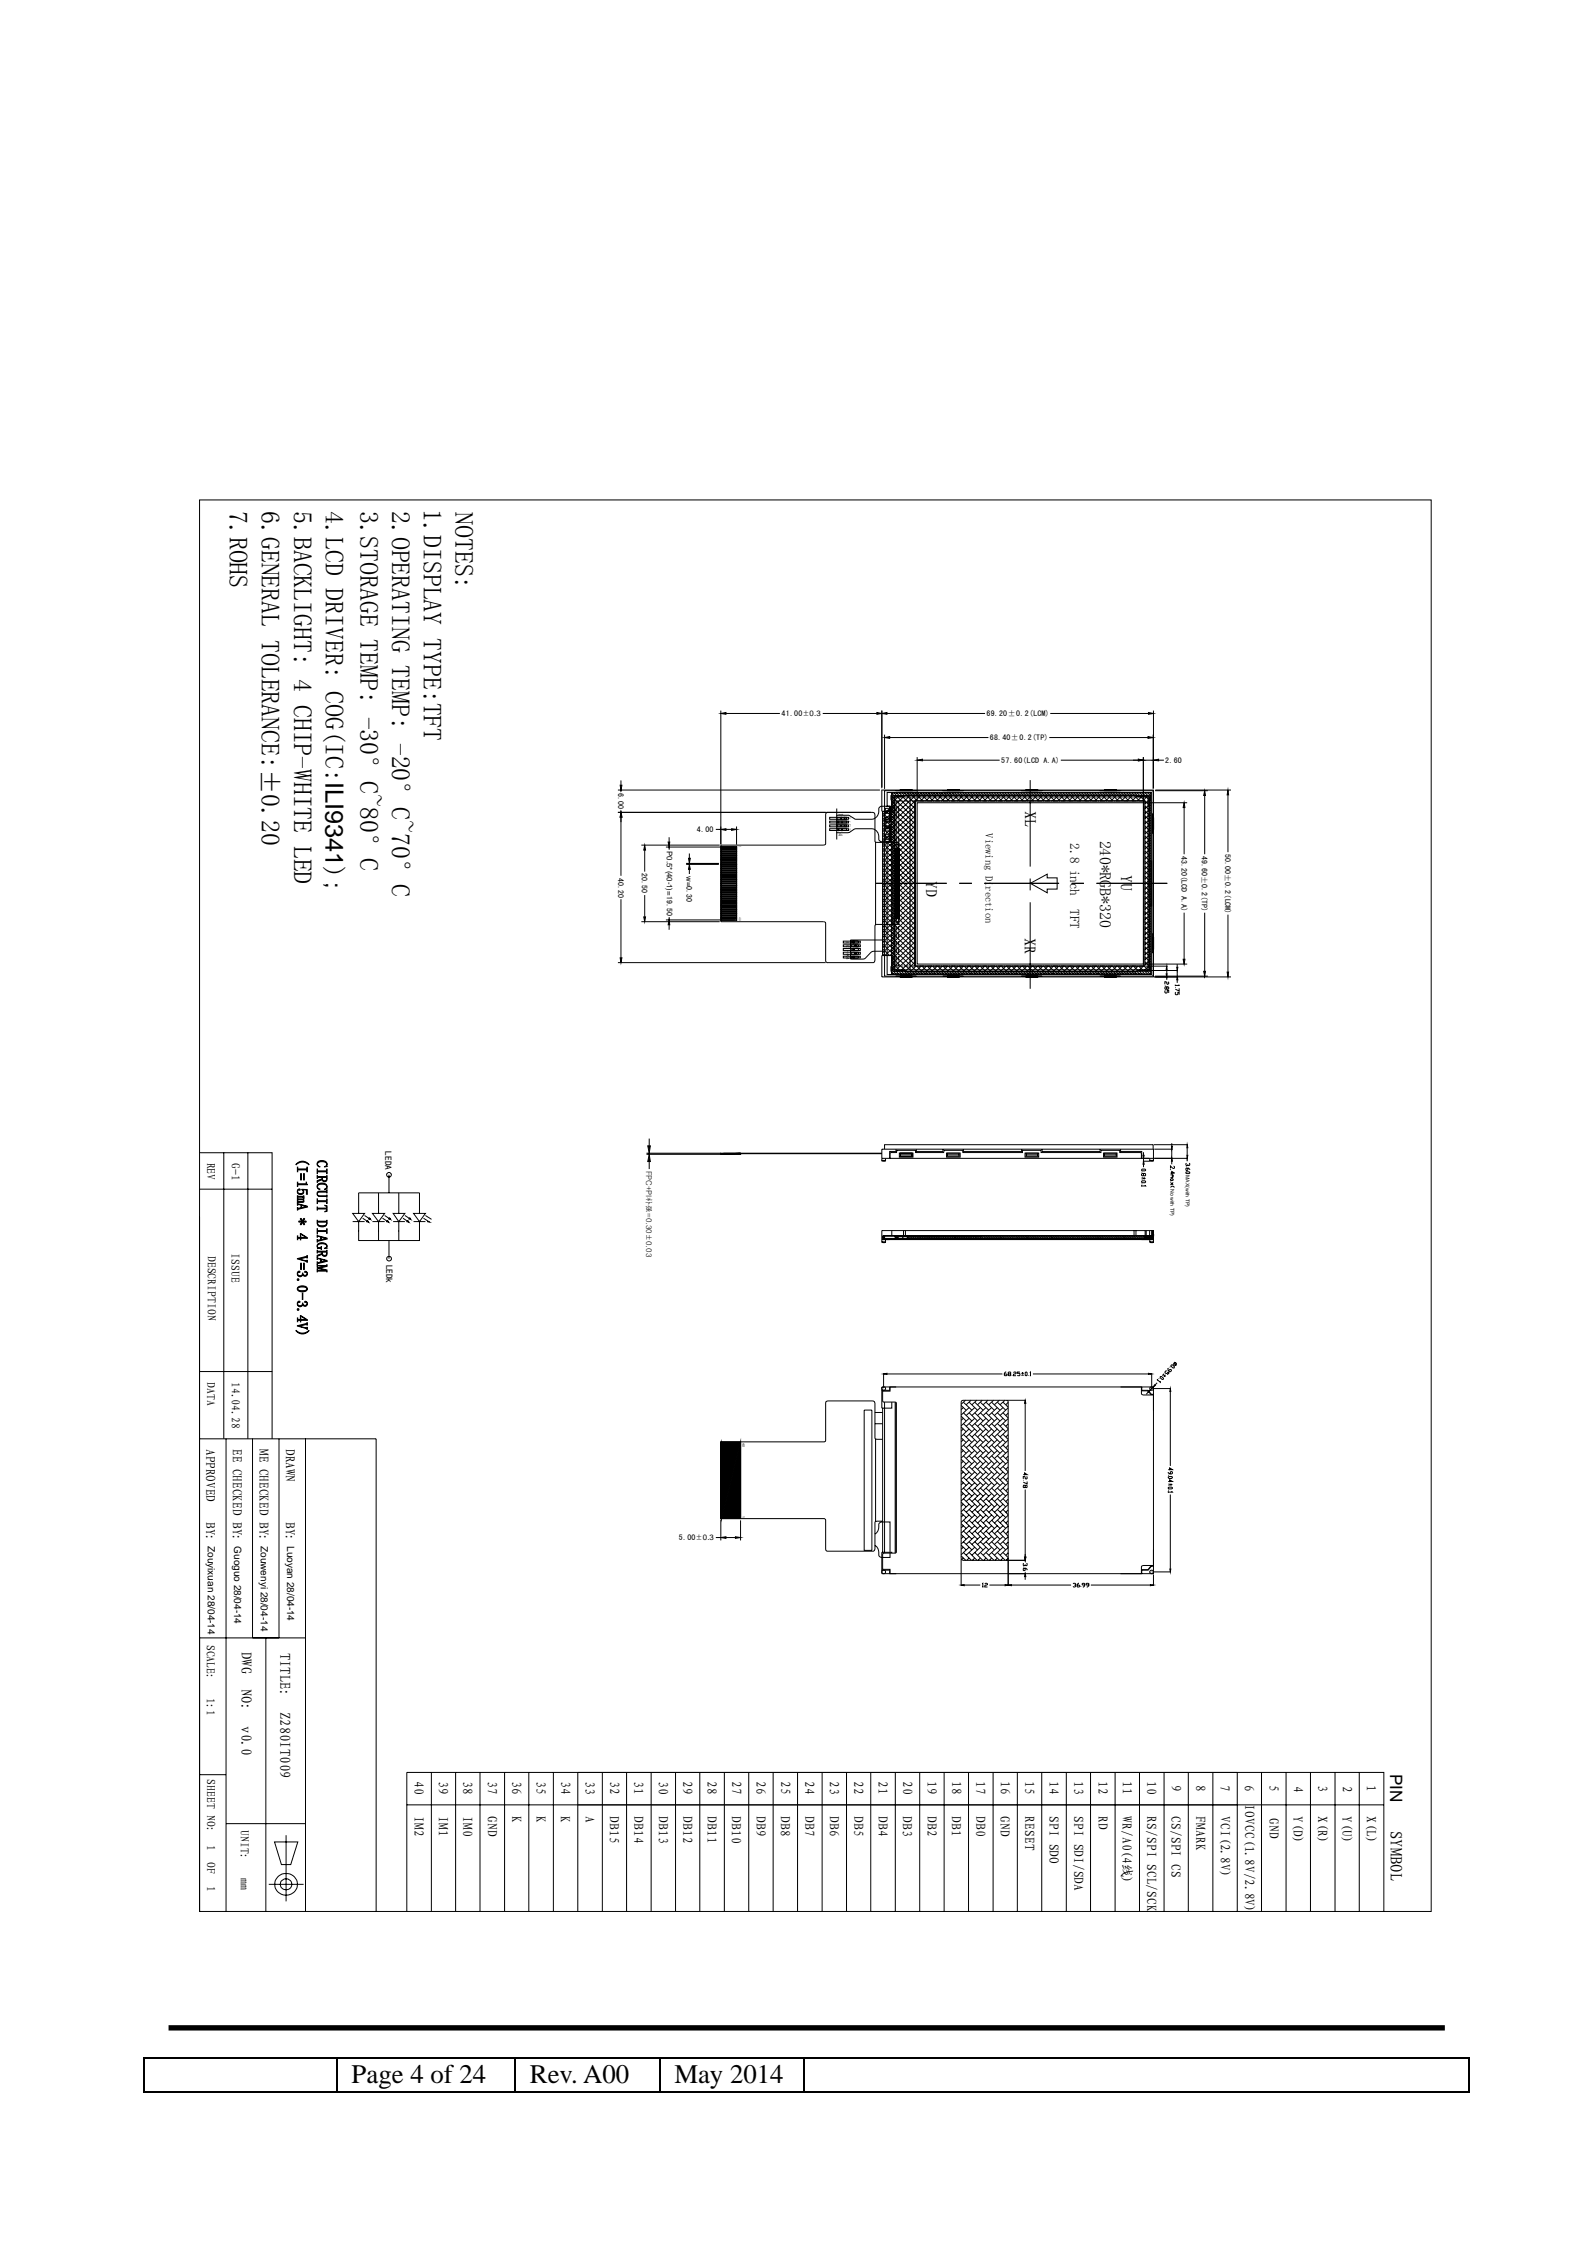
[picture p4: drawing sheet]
<svg xmlns="http://www.w3.org/2000/svg" width="210mm" height="297mm" viewBox="0 0 210 297" stroke-linecap="round" stroke-linejoin="round" font-family="sans-serif">
<defs><g id="words">
<g font-size="3.5">
<text x="46.4" y="274.7">Page 4 of 24</text>
<text x="69.9" y="274.7">Rev. A00</text>
<text x="88.9" y="274.7">May 2014</text>
</g>
<g font-size="3.4">
<text x="30.3" y="67.3" transform="rotate(90 30.3 67.3)">7.ROHS</text>
<text x="34.5" y="67.4" transform="rotate(90 34.5 67.4)">6.GENERAL TOLERANCE:±0.20</text>
<text x="38.7" y="67.3" transform="rotate(90 38.7 67.3)">5.BACKLIGHT: 4 CHIP-WHITE LED</text>
<text x="42.9" y="67.4" transform="rotate(90 42.9 67.4)">4.LCD DRIVER: COG(IC:ILI9341);</text>
<text x="47.5" y="67.3" transform="rotate(90 47.5 67.3)">3.STORAGE TEMP: -30°C~80°C</text>
<text x="51.7" y="67.4" transform="rotate(90 51.7 67.4)">2.OPERATING TEMP: -20°C~70°C</text>
<text x="55.8" y="67.1" transform="rotate(90 55.8 67.1)">1.DISPLAY TYPE:TFT</text>
<text x="60" y="67.5" transform="rotate(90 60 67.5)">NOTES:</text>
</g>
<g font-size="2.2">
<text x="183.3" y="233.9" transform="rotate(90 183.3 233.9)">PIN</text>
<text x="183.3" y="241.3" transform="rotate(90 183.3 241.3)">SYMBOL</text>
</g>
<g font-size="2.1">
<text x="135.1" y="106.9" transform="rotate(90 135.1 106.9)">XL</text>
<text x="145" y="110.8" transform="rotate(90 145 110.8)">240*RGB*320</text>
<text x="122" y="116.1" transform="rotate(90 122 116.1)">YD</text>
<text x="147.7" y="115.4" transform="rotate(90 147.7 115.4)">YU</text>
<text x="135" y="123.7" transform="rotate(90 135 123.7)">XR</text>
</g>
<g font-size="2">
<text x="39.2" y="152.7" transform="rotate(90 39.2 152.7)">(I=15mA * 4</text>
<text x="41.8" y="153" transform="rotate(90 41.8 153)">CIRCUIT DIAGRAM</text>
<text x="39.2" y="165.5" transform="rotate(90 39.2 165.5)">V=3.0-3.4V)</text>
<text x="31.8" y="217.8" transform="rotate(90 31.8 217.8)">DWG</text>
<text x="36.9" y="217.9" transform="rotate(90 36.9 217.9)">TITLE:</text>
<text x="31.8" y="222.7" transform="rotate(90 31.8 222.7)">NO:</text>
<text x="31.8" y="227.6" transform="rotate(90 31.8 227.6)">v0.0</text>
<text x="36.9" y="225.7" transform="rotate(90 36.9 225.7)">Z280IT009</text>
</g>
<g font-size="1.8">
<text x="27.2" y="191" transform="rotate(90 27.2 191)">APPROVED</text>
<text x="30.6" y="191" transform="rotate(90 30.6 191)">EE CHECKED BY:</text>
<text x="34.2" y="191" transform="rotate(90 34.2 191)">ME CHECKED BY:</text>
<text x="37.7" y="191" transform="rotate(90 37.7 191)">DRAWN</text>
<text x="27.2" y="200.7" transform="rotate(90 27.2 200.7)">BY:</text>
<text x="37.7" y="200.7" transform="rotate(90 37.7 200.7)">BY:</text>
<text x="54.6" y="234.9" transform="rotate(90 54.6 234.9)">40</text>
<text x="54.6" y="239.5" transform="rotate(90 54.6 239.5)">IM2</text>
<text x="57.8" y="234.8" transform="rotate(90 57.8 234.8)">39</text>
<text x="57.8" y="239.5" transform="rotate(90 57.8 239.5)">IM1</text>
<text x="61" y="234.8" transform="rotate(90 61 234.8)">38</text>
<text x="61" y="239.5" transform="rotate(90 61 239.5)">IM0</text>
<text x="64.3" y="234.8" transform="rotate(90 64.3 234.8)">37</text>
<text x="64.3" y="239.5" transform="rotate(90 64.3 239.5)">GND</text>
<text x="67.5" y="239.5" transform="rotate(90 67.5 239.5)">K</text>
<text x="67.5" y="234.8" transform="rotate(90 67.5 234.8)">36</text>
<text x="70.7" y="234.8" transform="rotate(90 70.7 234.8)">35</text>
<text x="70.7" y="239.5" transform="rotate(90 70.7 239.5)">K</text>
<text x="73.9" y="239.5" transform="rotate(90 73.9 239.5)">K</text>
<text x="73.9" y="234.8" transform="rotate(90 73.9 234.8)">34</text>
<text x="77.2" y="234.8" transform="rotate(90 77.2 234.8)">33</text>
<text x="77.2" y="239.5" transform="rotate(90 77.2 239.5)">A</text>
<text x="80.3" y="239.5" transform="rotate(90 80.3 239.5)">DB15</text>
<text x="80.4" y="234.8" transform="rotate(90 80.4 234.8)">32</text>
<text x="83.6" y="234.8" transform="rotate(90 83.6 234.8)">31</text>
<text x="83.6" y="239.5" transform="rotate(90 83.6 239.5)">DB14</text>
<text x="86.8" y="234.8" transform="rotate(90 86.8 234.8)">30</text>
<text x="86.8" y="239.5" transform="rotate(90 86.8 239.5)">DB13</text>
<text x="90" y="234.9" transform="rotate(90 90 234.9)">29</text>
<text x="90" y="239.5" transform="rotate(90 90 239.5)">DB12</text>
<text x="93.2" y="234.9" transform="rotate(90 93.2 234.9)">28</text>
<text x="93.2" y="239.5" transform="rotate(90 93.2 239.5)">DB11</text>
<text x="96.5" y="239.5" transform="rotate(90 96.5 239.5)">DB10</text>
<text x="96.5" y="234.9" transform="rotate(90 96.5 234.9)">27</text>
<text x="99.7" y="234.9" transform="rotate(90 99.7 234.9)">26</text>
<text x="99.7" y="239.5" transform="rotate(90 99.7 239.5)">DB9</text>
<text x="102.9" y="239.5" transform="rotate(90 102.9 239.5)">DB8</text>
<text x="102.9" y="234.9" transform="rotate(90 102.9 234.9)">25</text>
<text x="106.1" y="234.9" transform="rotate(90 106.1 234.9)">24</text>
<text x="106.1" y="239.5" transform="rotate(90 106.1 239.5)">DB7</text>
<text x="109.3" y="234.9" transform="rotate(90 109.3 234.9)">23</text>
<text x="109.3" y="239.5" transform="rotate(90 109.3 239.5)">DB6</text>
<text x="112.6" y="234.9" transform="rotate(90 112.6 234.9)">22</text>
<text x="112.6" y="239.5" transform="rotate(90 112.6 239.5)">DB5</text>
<text x="115.8" y="234.9" transform="rotate(90 115.8 234.9)">21</text>
<text x="115.8" y="239.5" transform="rotate(90 115.8 239.5)">DB4</text>
<text x="119" y="239.5" transform="rotate(90 119 239.5)">DB3</text>
<text x="119" y="234.9" transform="rotate(90 119 234.9)">20</text>
<text x="122.2" y="234.8" transform="rotate(90 122.2 234.8)">19</text>
<text x="122.2" y="239.5" transform="rotate(90 122.2 239.5)">DB2</text>
<text x="125.4" y="239.5" transform="rotate(90 125.4 239.5)">DB1</text>
<text x="125.5" y="234.8" transform="rotate(90 125.5 234.8)">18</text>
<text x="128.7" y="234.8" transform="rotate(90 128.7 234.8)">17</text>
<text x="128.7" y="239.5" transform="rotate(90 128.7 239.5)">DB0</text>
<text x="131.9" y="239.5" transform="rotate(90 131.9 239.5)">GND</text>
<text x="131.9" y="234.8" transform="rotate(90 131.9 234.8)">16</text>
<text x="135.1" y="234.8" transform="rotate(90 135.1 234.8)">15</text>
<text x="135.1" y="239.5" transform="rotate(90 135.1 239.5)">RESET</text>
<text x="138.3" y="234.8" transform="rotate(90 138.3 234.8)">14</text>
<text x="138.3" y="239.5" transform="rotate(90 138.3 239.5)">SPI SDO</text>
<text x="141.6" y="234.8" transform="rotate(90 141.6 234.8)">13</text>
<text x="141.6" y="239.5" transform="rotate(90 141.6 239.5)">SPI SDI/SDA</text>
<text x="144.8" y="234.8" transform="rotate(90 144.8 234.8)">12</text>
<text x="144.8" y="239.5" transform="rotate(90 144.8 239.5)">RD</text>
<text x="148" y="239.5" transform="rotate(90 148 239.5)">WR/A0(4线)</text>
<text x="148" y="234.8" transform="rotate(90 148 234.8)">11</text>
<text x="151.2" y="234.8" transform="rotate(90 151.2 234.8)">10</text>
<text x="151.2" y="239.5" transform="rotate(90 151.2 239.5)">RS/SPI SCL/SCK</text>
<text x="154.4" y="239.5" transform="rotate(90 154.4 239.5)">CS/SPI CS</text>
<text x="154.5" y="235.4" transform="rotate(90 154.5 235.4)">9</text>
<text x="157.6" y="235.4" transform="rotate(90 157.6 235.4)">8</text>
<text x="157.6" y="239.5" transform="rotate(90 157.6 239.5)">FMARK</text>
<text x="160.9" y="235.4" transform="rotate(90 160.9 235.4)">7</text>
<text x="160.9" y="239.5" transform="rotate(90 160.9 239.5)">VCI(2.8V)</text>
<text x="164.1" y="235.4" transform="rotate(90 164.1 235.4)">6</text>
<text x="164.1" y="237.9" transform="rotate(90 164.1 237.9)">IOVCC(1.8V/2.8V)</text>
<text x="167.3" y="235.4" transform="rotate(90 167.3 235.4)">5</text>
<text x="167.3" y="239.7" transform="rotate(90 167.3 239.7)">GND</text>
<text x="170.5" y="239.5" transform="rotate(90 170.5 239.5)">Y(D)</text>
<text x="170.5" y="235.4" transform="rotate(90 170.5 235.4)">4</text>
<text x="173.8" y="235.3" transform="rotate(90 173.8 235.3)">3</text>
<text x="173.8" y="239.5" transform="rotate(90 173.8 239.5)">X(R)</text>
<text x="177" y="239.5" transform="rotate(90 177 239.5)">Y(U)</text>
<text x="177" y="235.4" transform="rotate(90 177 235.4)">2</text>
<text x="180.2" y="235.4" transform="rotate(90 180.2 235.4)">1</text>
<text x="180.2" y="239.5" transform="rotate(90 180.2 239.5)">X(L)</text>
</g>
<g font-size="1.7">
<text x="141.1" y="111.2" transform="rotate(90 141.1 111.2)">2.8 inch</text>
<text x="141.1" y="119.9" transform="rotate(90 141.1 119.9)">TFT</text>
</g>
<g font-size="1.6">
<text x="27.3" y="153.3" transform="rotate(90 27.3 153.3)">REV</text>
<text x="30.5" y="153.4" transform="rotate(90 30.5 153.4)">G-1</text>
<text x="27.3" y="165.6" transform="rotate(90 27.3 165.6)">DESCRIPTION</text>
<text x="30.5" y="165.2" transform="rotate(90 30.5 165.2)">ISSUE</text>
<text x="27.3" y="182.2" transform="rotate(90 27.3 182.2)">DATA</text>
<text x="30.5" y="182.2" transform="rotate(90 30.5 182.2)">14.04.28</text>
<text x="27.2" y="216.8" transform="rotate(90 27.2 216.8)">SCALE:</text>
<text x="27.2" y="223.9" transform="rotate(90 27.2 223.9)">1:1</text>
<text x="27.3" y="234.6" transform="rotate(90 27.3 234.6)">SHEET NO:</text>
<text x="27.3" y="243.2" transform="rotate(90 27.3 243.2)">1</text>
<text x="27.3" y="245.5" transform="rotate(90 27.3 245.5)">OF</text>
<text x="31.7" y="241.3" transform="rotate(90 31.7 241.3)">UNIT:</text>
<text x="27.3" y="248.6" transform="rotate(90 27.3 248.6)">1</text>
<text x="31.7" y="247.5" transform="rotate(90 31.7 247.5)">mm</text>
</g>
<text font-size="1.4" x="129.9" y="109.9" transform="rotate(90 129.9 109.9)">Viewing Direction</text>
<g font-size="1.3">
<text x="27.4" y="203.8" transform="rotate(90 27.4 203.8)">Zouyixuan 28/04-14</text>
<text x="30.9" y="203.8" transform="rotate(90 30.9 203.8)">Guoguo 28/04-14</text>
<text x="34.4" y="203.8" transform="rotate(90 34.4 203.8)">Zouwenyi 28/04-14</text>
<text x="37.9" y="203.8" transform="rotate(90 37.9 203.8)">Luoyan 28/04-14</text>
</g>
<g font-size="1.2">
<text x="50.8" y="151.8" transform="rotate(90 50.8 151.8)">LEDA</text>
<text x="50.9" y="166.7" transform="rotate(90 50.9 166.7)">LEDk</text>
</g>
<g font-size="1.1">
<text x="103.1" y="94.4">41.00±0.3</text>
<text x="130.1" y="94.4">69.20±0.2(LCM)</text>
<text x="130.5" y="97.6">68.40±0.2(TP)</text>
<text x="132" y="100.6">57.60(LCD A.A)</text>
<text x="153.6" y="100.6">2.60</text>
<text x="81.5" y="104.6" transform="rotate(90 81.5 104.6)">6.00</text>
<text x="91.9" y="109.7">4.00</text>
<text x="155.8" y="112.8" transform="rotate(90 155.8 112.8)">43.20(LCD A.A)</text>
<text x="158.5" y="112.8" transform="rotate(90 158.5 112.8)">49.60±0.2(TP)</text>
<text x="161.5" y="112.6" transform="rotate(90 161.5 112.6)">50.00±0.2(LCM)</text>
<text x="81.5" y="115.7" transform="rotate(90 81.5 115.7)">40.20</text>
<text x="84.6" y="115.1" transform="rotate(90 84.6 115.1)">20.50</text>
<text x="89.5" y="203.1">5.00±0.3</text>
</g>
<g font-size="1">
<text x="87.9" y="112.2" transform="rotate(90 87.9 112.2)">P0.5*(40-1)=19.50</text>
<text x="90.5" y="115.5" transform="rotate(90 90.5 115.5)">w=0.30</text>
<text x="85.2" y="154.3" transform="rotate(90 85.2 154.3)">FPC+PI补强=0.30±0.03</text>
</g>
<g font-size=".9">
<text x="110.6" y="107.2" transform="rotate(90 110.6 107.2)">1</text>
<text x="110.5" y="109.8" transform="rotate(90 110.5 109.8)">4</text>
</g>
<g font-size=".7">
<text x="156.4" y="154.9" transform="rotate(90 156.4 154.9)">MAX(with TP)</text>
<text x="154.3" y="156.7" transform="rotate(90 154.3 156.7)">No with TP)</text>
</g>
<text font-size=".6" x="111.5" y="124.1" transform="rotate(90 111.5 124.1)">A K1--K4</text>
<g font-size=".4">
<text x="97.4" y="111.5" transform="rotate(90 97.4 111.5)">1</text>
<text x="97.4" y="120.9" transform="rotate(90 97.4 120.9)">40</text>
<text x="97.9" y="190.2" transform="rotate(90 97.9 190.2)">40</text>
<text x="97.9" y="199.9" transform="rotate(90 97.9 199.9)">1</text>
</g>
<g font-size=".3">
<text x="118.7" y="111.8" transform="rotate(90 118.7 111.8)">1</text>
<text x="118.7" y="121" transform="rotate(90 118.7 121)">134</text>
</g>
</g></defs>
<path d="M19 271.3h.1v.1h-.1zM193.6 271.3h.2v.1h-.2zM193.6 275.7h.2v.2h-.2z" fill="#000"/>
<path d="M19 271.3h174.8M19 275.8h25.4M19.1 271.4v4.5M44.5 271.4v4.5M44.5 275.8h23.4M67.9 271.4v4.5M68 275.8h18.9M87 271.4v4.5M87.1 275.8h18.9M106 271.4v4.5M106.1 275.8h87.5M193.7 271.4v4.5" fill="none" stroke="#000" stroke-width=".17"/>
<path d="M22.2 267.4h168.3" fill="none" stroke="#000" stroke-width=".71" stroke-linecap="butt"/>
<g fill="none" stroke="#000" stroke-width=".13">
<path d="M95 94.1l.7-.2v.3zM95 93.7v17.7M95 94.1h.1M95.7 94.1h7.1M108.5 94.1h7.1M115.6 93.9l.7 .2-.7 .1zM116.3 94.1l.6-.2v.3zM116.3 93.7v10.2M116.3 94.1h.1M116.6 97.2l.7-.1v.2zM116.6 96.9v7.1M116.6 97.2h.1"/>
<path d="M116.9 94.1h13M117.3 97.2h13M120.9 99.8v5.8M138.3 97.2h13.1M138.5 94.1h12.9M150.7 99.8v5.8M151.4 97.1l.6 .1-.6 .1zM151.4 93.9l.7 .2-.7 .1zM152 96.9v7.1M152.1 93.7v10.2M81.5 107.1h33.6l.2 .1 .1 3.8 .1 .1h3v10.8h-3l-.1 .1v4.7l-.2 .2h-6.1M81.5 104.2h34.5"/>
<path d="M81.8 103.5h.2l-.1 .7zM81.9 107.1l.1 .6h-.2zM81.9 102.9v.6M81.9 104.2v.2M81.9 106.9v.2M81.9 107.7v7.8M81.9 118.6v7.7M84.6 111.4h10.3M85 111.4l.1 .7h-.2zM85 112.1v2.8M85 118v2.9M87.8 111.7h9.1"/>
<path d="M88.1 111h.2l-.1 .7zM88.2 110.4v.6M88.2 111.7v.3M90.5 114h4.3M90.5 113.8h4.3M90.8 113.2h.2l-.1 .6zM90.9 114l.1 .6h-.2zM90.9 112.5v.7M90.9 113.8v.2M90.9 114.6v.6M94.4 109.3h.7M95 120h2.1v.1h-2.1z"/>
<path d="M95 119.7h2.1v.2h-2.1zM95 119.5h2.1v.1h-2.1zM95 119.2h2.1v.2h-2.1zM95 119h2.1v.1h-2.1zM95 118.7h2.1v.2h-2.1zM95 118.5h2.1v.1h-2.1zM95 118.2h2.1v.2h-2.1zM95 118h2.1v.2h-2.1zM95 117.8h2.1v.1h-2.1zM95 117.5h2.1v.2h-2.1zM95 117.3h2.1v.1h-2.1zM95 117h2.1v.2h-2.1z"/>
<path d="M95 116.8h2.1v.1h-2.1zM95 116.5h2.1v.2h-2.1zM95 116.3h2.1v.1h-2.1zM95 116h2.1v.2h-2.1zM95 115.8h2.1v.1h-2.1zM95 115.5h2.1v.2h-2.1zM95 115.3h2.1v.1h-2.1zM95 115h2.1v.2h-2.1zM95 114.8h2.1v.2h-2.1zM95 114.6h2.1v.1h-2.1zM95 114.3h2.1v.2h-2.1zM95 114.1h2.1v.1h-2.1z"/>
<path d="M95 113.8h2.1v.2h-2.1zM95 113.6h2.1v.1h-2.1zM95 113.3h2.1v.2h-2.1zM95 113.1h2.1v.1h-2.1zM95 112.8h2.1v.2h-2.1zM95 112.6h2.1v.1h-2.1zM95 112.3h2.1v.2h-2.1zM95 112.1h2.1v.1h-2.1zM95 111.8h2.1v.2h-2.1zM95 111.6h2.1v.2h-2.1zM95 109.3h.7v.2zM95 111.5v10l13.8 .1 .1 .1v5v.1l.2 .1"/>
<path d="M95 114h.1M95 111.5h.1M95 113.8h.1M95 111.6h.1M95.7 109.3h.8M96.5 109.3h.6l-.6 .2zM97.1 111.7h.1M97.1 109v2.4M97.1 111.6h.1M109.1 107.1l-.2 .1v.2v3.9l-.2 .1h-13.6l-.1 .1M109.4 107.8h2.5v.2h-2.5zM109.4 108.3h2.5v.2h-2.5z"/>
<path d="M109.4 108.8h2.5v.2h-2.5zM109.4 109.3h2.5v.2h-2.5zM110.3 107.8h1.3v.2h-1.3M110.3 108.2h1.3v.3h-1.3M110.3 108.8h1.3v.2h-.2M110.3 109.3h1.3v.2h-1.3M110.3 107.6v3.1M110.3 107.6l.1-.1h1.5l.9 .5h2a1.17 1.17 0 0 0 1.1-1.5l.3-.2h1.1v4.7h-1.1l-.3-.3a1.17 1.17 0 0 0-1.1-1.4h-2l-.8 .4-.2 .1h-1.4l-.1-.1M110.3 109h1.2M110.3 106.6v1M110.5 108.4h.1v.1zM110.5 109.3l.1 .1h-.1z"/>
<path d="M110.8 108.8h.1l.1 .1h-.2zM110.8 107.9h.2l-.1 .1zM111 109.3h.1v.1h-.1zM111 108.3l.1 .1v.1l-.1-.1zM111.3 107.9h.1v.1zM111.3 108.8h.1v.1h-.1zM115.4 111v10.9M115.5 116.5h9.3M116.3 104.2h35.8v18.9h-.1l.1 5.7h-35.8v-2.8h1.3v1.3l-.1 .1v.6h1.6l.3 .1h30.4l.3-.1h1.6v-.5l-.1-.1v-8h.2v-5.9h-.2v-7.9l.1-.2v-.5h-.6l-.1 .1h-.9l-.3-.2h-30.4l-.3 .2-1.6-.1v.5l.1 .2v1.4h-1.3zM116.3 104h.1M116.4 107v19M116.4 107.2l4.3 4.1"/>
<path d="M116.4 107.8l4.3 4.2M116.4 108.5l4.3 4.1M116.4 109.2l4.3 4.1M116.4 109.8l4.3 4.2M116.4 110.5l4.3 4.2M116.4 111.2l4.3 4.1M116.4 111.8l4.3 4.2M116.4 112.5l4.3 4.1M116.4 113.2l4.3 4.1M116.4 113.8l4.3 4.2M116.4 114.5l4.3 4.1M116.4 115.1l4.3 4.2"/>
<path d="M116.4 115.8l4.3 4.2M116.4 116.5l4.3 4.1M116.4 117.1l4.3 4.2M116.4 117.8l4.3 4.2M116.4 118.5l4.3 4.1M116.4 119.1l4.3 4.2M116.4 119.8l4.3 4.1M116.6 104.2h35.4v24.5h-35.4zM116.6 107h.1M116.6 104.2h.1M116.7 110h.6v.7h-.6zM116.7 108.9h.6v.7h-.6z"/>
<path d="M116.7 106.6h.6v.6h-.6zM116.7 107.7h.6v.7h-.6zM116.9 107l3.8 3.7M116.9 106.9h.1l-.1 .1zM116.9 108.1h.1v.1zM116.9 109.2l.1 .1zM116.9 110.4h.1v.1zM117 104.5h34.8v24h-34.8v-17.5h.3v-2.1h-.5v-.5h.5v-2.1h-.3zM117.1 106.8l.1-.1v.1l-.1 .1zM117.1 109.1h.1v.1zM117.1 107l-.7 .7M117.6 104.5h34.1v23.9h-34.1z"/>
<path d="M117.6 107l3.1 3M117.6 104.6l.3 .3M117.6 104.9l.3 .4M117.6 105.3l.3 .3M117.6 105.6l.3 .3M117.6 105.9l.3 .4M117.6 106.3l.3 .3M117.6 106.6l.3 .3M117.6 106.9l.3 .4M117.6 107.3l.3 .3M117.6 107.6l.3 .3M117.6 107.9l.3 .3"/>
<path d="M117.6 108.2l.3 .4M117.6 108.6l.3 .3M117.6 108.9l.3 .4M117.6 109.2l.3 .4M117.6 109.6l.3 .3M117.6 109.9l.3 .4M117.6 110.2l.3 .4M117.6 110.6l.3 .3M117.6 110.9l.3 .4M117.6 111.2l.3 .4M117.6 111.6l.3 .3M117.6 111.9l.3 .3"/>
<path d="M117.6 112.2l.3 .4M117.6 112.6l.3 .3M117.6 112.9l.3 .3M117.6 113.2l.3 .4M117.6 113.6l.3 .3M117.6 113.9l.3 .3M117.6 114.2l.3 .4M117.6 114.6l.3 .3M117.6 114.9l.3 .3M117.6 115.2l.3 .3M117.6 115.5l.3 .4M117.6 115.9l.3 .3"/>
<path d="M117.6 116.2l.3 .4M117.6 116.5l.3 .4M117.6 116.9l.3 .3M117.6 117.2l.3 .4M117.6 117.5l.3 .4M117.6 117.9l.3 .3M117.6 118.2l.3 .4M117.6 118.5l.3 .4M117.6 118.9l.3 .3M117.6 119.2l.3 .3M117.6 119.5l.3 .4M117.6 119.9l.3 .3"/>
<path d="M117.6 105.6h.1M117.6 105.1h1.5l.3-.2h30.4l.2 .2h1.6v8.5h.2v5.8h-.2v8.5h-1.6l-.2 .2h-30.4l-.3-.2h-1.5v-1.9h-1.2v-19h1.2zM117.6 105.1l3.1 2.9M117.6 105.7l3.1 3M117.6 106.4l3.1 2.9M117.7 111.1v10.8M117.7 105.1h-.1M117.9 104.5l.3 .4M117.9 104.9h33.5v23.2h-33.5zM118 105.1h33.5v22.8h-33.5zM118.1 112h.5zM118.1 112h.5h-.5v.2h.5h-.5"/>
<path d="M118.1 112.1h.5h-.5M118.1 112.1h.5l-.5 .1M118.1 112.3h.5zM118.1 112.4h.5zM118.1 112.4h.5l-.5 .1h.5h-.5zM118.1 112.6h.5h-.5h.5h-.5M118.1 112.7h.5zM118.1 112.8h.5h-.5v.2h.5h-.5l.5-.1h-.5l.5-.1h-.5M118.1 113.1h.5zM118.1 113.2h.5h-.5v.2h.5h-.5M118.1 113.2h.5l-.5 .1 .5 .1h-.5M118.1 113.5h.5z"/>
<path d="M118.1 113.5l.5 .1zM118.1 113.6h.5h-.5v.2h.5h-.5h.5l-.5-.1 .5-.1h-.5M118.1 113.9h.5zM118.1 113.9l.5 .1zM118.1 114h.5h-.5v.1h.5h-.5M118.1 114.2h.5h-.5h.5h-.5M118.1 114.3h.5zM118.1 114.4h.5zM118.1 114.4v.2h.5l-.5-.1h.5h-.5l.5-.1h-.5M118.1 114.6l.5 .1zM118.1 114.7h.5zM118.1 114.8h.5h-.5v.2h.5h-.5l.5-.1h-.5"/>
<path d="M118.1 114.8h.5l-.5 .1M118.1 115l.5 .1zM118.1 115.1h.5zM118.1 115.2h.5h-.5M118.1 115.1v.3h.5h-.5h.5l-.5-.1 .5-.1h-.5M118.1 115.5h.5zM118.1 115.6h.5h-.5v.1h.5h-.5M118.1 115.7h.5l-.5 .1h.5h-.5zM118.1 115.9h.5zM118.1 116h.5zM118.1 116h.5l-.5 .1M118.1 116v.2h.5l-.5-.1h.5h-.5"/>
<path d="M118.1 116.2h.5zM118.1 116.3h.5zM118.1 116.4h.5zM118.1 116.4h.5l-.5 .1M118.1 116.4v.2h.5l-.5-.1h.5h-.5M118.1 116.6h.5zM118.1 116.7h.5zM118.1 116.8h.5h-.5M118.1 116.8h.5l-.5 .1M118.1 116.9h.5h-.5M118.1 116.7v.3h.5h-.5M118.1 117.1h.5z"/>
<path d="M118.1 117.2h.5h-.5v.1h.5l-.5-.1M118.1 117.3h.5zM118.1 117.4h.5zM118.1 117.5h.5zM118.1 117.6h.5h-.5l.5-.1h-.5v.3M118.1 117.7h.5h-.5M118.1 117.7l.5 .1zM118.1 117.8h.5zM118.1 118h.5l-.5-.1h.5h-.5v.3h.5h-.5l.5-.1h-.5M118.1 118h.5h-.5M118.1 118.2h.5zM118.1 118.5h.5l-.5-.1h.5l-.5-.1h.5h-.5v.3h.5h-.5"/>
<path d="M118.1 118.5h.5h-.5M118.1 118.6l.5 .1zM118.1 118.7h.5zM118.1 118.8h.5h-.5v.1h.5l-.5-.1M118.1 118.9h.5zM118.1 119h.5zM118.1 119l.5 .1zM118.1 119.2h.5l-.5-.1h.5h-.5v.2M118.1 119.3h.5h-.5M118.1 119.3h.5zM118.1 119.4h.5zM118.1 119.5h.5h-.5v.3"/>
<path d="M118.1 119.5h.5l-.5 .1h.5h-.5M118.1 119.7h.5h-.5M118.1 119.7l.5 .1zM118.1 119.8h.5zM118.1 119.9h.5h-.5l.5 .1h-.5zM118.1 111.9h.5M118.1 111.9h.1M118.1 112.3h.1M118.1 112.4h.1M118.1 113.1h.1M118.1 113.9h.1M118.1 113.9v.1"/>
<path d="M118.1 114.7h.1M118.1 118.9h.1M118.1 119h.1M118.1 119.8h.1M118.1 111.9h.5zM118.1 111.9l.5 .1zM118.1 112.1h.5zM118.1 112.1l.5 .1zM118.1 112.2l.5 .1zM118.1 112.3l.5 .1zM118.1 112.4l.5 .1zM118.1 112.5h.5z"/>
<path d="M118.1 112.6h.5zM118.1 112.6l.5 .1zM118.1 112.7h.5v.1h-.5zM118.1 112.8h.5zM118.1 112.8l.5 .1zM118.1 112.9h.5zM118.1 113h.5zM118.1 113.2h.5zM118.1 113.2l.5 .1zM118.1 113.3l.5 .1zM118.1 113.4h.5zM118.1 113.6h.5z"/>
<path d="M118.1 113.7h.5zM118.1 113.7l.5 .1zM118.1 113.8l.5 .1zM118.1 114h.5zM118.1 114.1h.5zM118.1 114.2h.5zM118.1 114.2l.5 .1zM118.1 114.3l.5 .1zM118.1 114.4l.5 .1zM118.1 114.5h.5zM118.1 114.6h.5zM118.1 114.7l.5 .1z"/>
<path d="M118.1 114.8l.5 .1zM118.1 114.9l.5 .1zM118.1 115h.5zM118.1 115.2h.5zM118.1 115.3h.5zM118.1 115.3l.5 .1zM118.1 115.4h.5zM118.1 115.4l.5 .1zM118.1 115.5l.5 .1zM118.1 115.6h.5zM118.1 115.7h.5zM118.1 115.7l.5 .1z"/>
<path d="M118.1 115.8h.5zM118.1 115.8l.5 .1zM118.1 115.9l.5 .1zM118.1 116l.5 .1zM118.1 116.1h.5zM118.1 116.1l.5 .1zM118.1 116.2l.5 .1zM118.1 116.3l.5 .1zM118.1 116.4l.5 .1zM118.1 116.5h.5zM118.1 116.6l.5 .1zM118.1 116.8h.5z"/>
<path d="M118.1 116.8l.5 .1zM118.1 116.9h.5zM118.1 117h.5zM118.1 117l.5 .1zM118.1 117.1l.5 .1zM118.1 117.2h.5zM118.1 117.2l.5 .1zM118.1 117.3l.5 .1zM118.1 117.4l.5 .1zM118.1 117.5l.5 .1zM118.1 117.6h.5zM118.1 117.7h.5z"/>
<path d="M118.1 117.8l.5 .1zM118.1 117.9h.5zM118.1 117.9l.5 .1zM118.1 118h.5zM118.1 118.1h.5zM118.1 118.2l.5 .1zM118.1 118.3h.5zM118.1 118.3l.5 .1zM118.1 118.4l.5 .1zM118.1 118.5h.5zM118.1 118.6h.5zM118.1 118.8h.5z"/>
<path d="M118.1 118.8l.5 .1zM118.1 118.9l.5 .1zM118.1 119.1h.5zM118.1 119.2h.5zM118.1 119.3l.5 .1zM118.1 119.4l.5 .1zM118.1 119.5l.5 .1zM118.1 119.6h.5zM118.1 119.7h.5zM118.1 119.9h.5zM118.1 119.9l.5 .1zM118.1 104.2h2.7"/>
<path d="M118.2 106.1v.1M118.2 106.3v.6M118.2 107.1v.1M118.2 107.3v.6M118.2 108v.2M118.2 108.3v.6M118.2 109v.1M118.2 109.3v.6M118.2 110v.1M118.2 110.3v.6M118.2 111v.1M118.2 111.2v.6"/>
<path d="M118.2 112v.1M118.2 112.2v.6M118.2 113v.1M118.2 113.2v.6M118.2 113.9v.2M118.2 114.2v.6M118.2 114.9v.1M118.2 115.2v.6M118.2 115.9v.2M118.2 116.2v.6M118.2 116.9v.1M118.2 117.1v.7"/>
<path d="M118.2 117.9v.1M118.2 118.2v.6M118.2 118.9v.1M118.2 119.1v.6M118.2 119.9v.1M118.2 104.5l.4 .4M118.3 105.1l2.4 2.3M118.3 111.4h.1M118.4 111.3h.1v.1h-.1zM118.4 111.3v.1M118.4 105.1l-.8 .7M118.4 111.3h-.1v.1h.1"/>
<path d="M118.4 105.6v.3M118.4 106.1v.1M118.4 106.3v.6M118.4 107.1v.1M118.4 107.3v.6M118.4 108v.2M118.4 108.3v.6M118.4 109v.1M118.4 109.3v.6M118.4 110v.1M118.4 110.3v.6M118.4 111v.1"/>
<path d="M118.4 111.2v.6M118.4 112v.1M118.4 112.2v.6M118.4 113v.1M118.4 113.2v.6M118.4 113.9v.2M118.4 114.2v.6M118.4 114.9v.1M118.4 115.2v.6M118.4 115.9v.2M118.4 116.2v.6M118.4 116.9v.1"/>
<path d="M118.4 117.1v.7M118.4 117.9v.1M118.4 118.2v.6M118.4 118.9v.1M118.4 119.1v.6M118.4 119.9v.1M118.5 111.9h.1M118.6 104.5l.3 .4M118.6 111.9h.1M118.7 104.2h1.5M118.8 105.6h-.6v.3M118.9 105.6h.1"/>
<path d="M118.9 104.5l.4 .4M119 105.1l1.7 1.6M119.1 105.1l-1.5 1.4M119.1 105.6h.7M119.3 104.5l.3 .4M119.5 104.9l1.2 1.1M119.6 104.5l.4 .4M120 104.5l.3 .4M120 105.6h.1M120 105.1v22.8M120 104.9l-3.6 3.4M120.2 104.9l.7 .7"/>
<path d="M120.2 105.6h.6M120.3 104.5l.4 .4M120.6 105.6h30.2v21.8h-30.2zM120.6 104.5l.4 .4M120.7 105.6h30.3v21.8h-30.3zM120.7 104.9l-4.3 4.1M120.7 106.2l-4.3 4.1M120.7 106.8l-4.3 4.2M120.7 107.5l-4.3 4.2M120.7 108.2l-4.3 4.1M120.7 108.8l-4.3 4.2M120.7 109.5l-4.3 4.1"/>
<path d="M120.7 110.2l-4.3 4.1M120.7 110.8l-4.3 4.2M120.7 111.5l-4.3 4.1M120.7 112.2l-4.3 4.1M120.7 112.8l-4.3 4.2M120.7 113.5l-4.3 4.1M120.7 114.2l-4.3 4.1M120.7 114.8l-4.3 4.2M120.7 115.5l-4.3 4.1M120.7 116.1l-4.3 4.2M120.7 116.8l-4.3 4.2M120.7 117.5l-4.3 4.1"/>
<path d="M120.7 118.2l-4.3 4.1M120.7 118.8l-4.3 4.1M120.7 119.5l-4.3 4.1M120.9 104.9l.7 .7M120.9 105.8h29.8v21.3h-29.8zM120.9 100.2l.7-.1v.2zM120.9 100.2h.1M120.9 105.8h.1M121 105.6h.1M121 104.5l.3 .4M121.2 105.6h.7M121.3 104.5l.4 .4"/>
<path d="M121.4 104.9l-5 4.8M121.6 104.9l.7 .7M121.6 100.2h10.2M121.7 104.5l.3 .4M122 105.6h.1M122 104.5l.4 .4M122.1 104.9l-.7 .7M122.3 105.6h.6M122.3 104.9l.7 .7M122.4 104.5l.3 .4M122.7 104.5l.4 .4M122.8 104.9l-.7 .7"/>
<path d="M123 104.9l.7 .7M123 105.6h.2M123.1 104.5l.4 .4M123.3 105.6h.7M123.4 104.5l.4 .4M123.5 104.9l-.7 .7M123.7 104.9l.7 .7M123.8 104.5l.4 .4M124.1 105.6h.1M124.1 104.5l.4 .4M124.2 104.9l-.7 .7M124.3 104.2h2.7"/>
<path d="M124.3 105.6h.7M124.4 104.9l.7 .7M124.5 104.5l.3 .4M124.8 104.5l.4 .4M124.9 104.9l-.7 .7M124.9 104.2h1.6M125.1 104.9l.7 .7M125.1 105.6h.1M125.2 104.5l.3 .4M125.4 105.6h.6M125.5 104.5l.4 .4M125.6 104.9l-.7 .7"/>
<path d="M125.8 104.9l.7 .7M125.9 104.5l.3 .4M126.1 105.6h.2M126.2 104.5l.4 .4M126.3 104.9l-.7 .7M126.4 105.6h.7M126.5 116.5h1.6M126.5 104.9l.7 .7M126.6 104.5l.3 .4M126.9 104.5l.4 .4M127 104.9l-.7 .7M127.2 104.9l.7 .7"/>
<path d="M127.2 105.6h.1M127.3 104.5l.4 .4M127.4 105.6h.7M127.6 104.5l.4 .4M127.7 104.9l-.7 .7M127.9 104.9l.7 .7M128 104.5l.3 .4M128.2 105.6h.1M128.3 104.5l.4 .4M128.4 104.9l-.7 .7M128.5 105.6h.6M128.6 104.9l.7 .7"/>
<path d="M128.7 104.5l.3 .4M129 104.5l.4 .4M129.1 104.9l-.7 .7M129.2 105.6h.2M129.3 104.9l.7 .7M129.4 104.5l.3 .4M129.5 105.6h.7M129.7 104.5l.4 .4M129.8 116.5h9.8M129.8 104.9l-.7 .7M130 104.9l.7 .7M130.1 104.5l.3 .4"/>
<path d="M130.3 105.6h.1M130.4 104.5l.4 .4M130.5 104.9l-.7 .7M130.6 105.6h.6M130.7 104.9l.7 .7M130.7 104.5l.4 .4M131.1 104.5l.4 .4M131.2 104.9l-.7 .7M131.3 105.6h.1M131.4 104.9l.7 .7M131.4 104.5l.4 .4M131.6 105.6h.6"/>
<path d="M131.8 104.5l.4 .4M131.9 104.9l-.8 .7M132.1 104.9l.7 .7M132.2 104.5l.3 .4M132.4 105.6h.1M132.5 104.5l.4 .4M132.6 104.9l-.8 .7M132.6 105.6h.7M132.8 104.9l.7 .7M132.9 104.5l.3 .4M133.2 104.5l.4 .4M133.3 104.9l-.8 .7"/>
<path d="M133.4 105.6h.1M133.5 104.9l.7 .7M133.6 104.5l.3 .4M133.6 105.6h.7M133.9 104.5l.4 .4M134 104.9l-.8 .7M134.1 104.9l.8 .7M134.2 104.5l.4 .4M134.4 105.6h.2M134.6 104.5l.4 .4M134.7 104.9l-.8 .7M134.7 105.6h.6"/>
<path d="M134.7 104.2h2.7M134.9 104.9l.7 .7M134.9 104.5l.4 .4M135.3 104.2h1.5M135.3 104.5l.4 .4M135.4 104.9l-.8 .7M135.4 105.6h.2M135.6 104.9l.7 .7M135.6 104.5l.4 .4M135.7 105.6h.7M135.8 102.8v11.5M135.8 115.8v1.6"/>
<path d="M135.8 119v11.4M135.8 116.5l2.3-1.2v.4h1.3v1.5h-1.3v.5zM136 104.5l.4 .4M136.1 104.9l-.8 .7M136.2 104.9l.8 .7M136.4 104.5l.3 .4M136.5 105.6h.1M136.7 104.5l.3 .4M136.8 104.9l-.8 .7M136.8 105.6h.6M136.9 104.9l.8 .7M137 104.5l.4 .4"/>
<path d="M137.4 104.5l.3 .4M137.5 104.9l-.8 .7M137.5 105.6h.2M137.6 104.9l.8 .7M137.7 104.5l.4 .4M137.8 105.6h.6M138.1 104.5l.4 .4M138.2 104.9l-.8 .7M138.3 104.9l.8 .7M138.4 104.5l.4 .4M138.6 105.6h.1M138.8 104.5l.3 .4"/>
<path d="M138.8 105.6h.7M138.9 104.9l-.8 .7M139 104.9l.8 .7M139.1 104.5l.4 .4M139.5 104.5l.3 .4M139.6 104.9l-.8 .7M139.6 105.6h.1M139.7 104.9l.8 .7M139.8 104.5l.4 .4M139.9 105.6h.6M139.9 100.2h10.2M140.2 104.5l.3 .4"/>
<path d="M140.3 104.9l-.8 .7M140.4 104.9l.8 .7M140.5 104.5l.4 .4M140.6 105.6h.2M140.9 104.5l.3 .4M140.9 105.6h.6M140.9 104.9l-.7 .7M141.1 104.9l.8 .7M141.2 104.5l.4 .4M141.3 116.5h1.6M141.6 104.5l.3 .4M141.6 104.9l-.7 .7"/>
<path d="M141.7 105.6h.1M141.8 104.9l.8 .7M141.9 104.5l.4 .4M141.9 105.6h.7M142.3 104.5l.3 .4M142.3 104.9l-.7 .7M142.5 104.9l.8 .7M142.6 104.5l.4 .4M142.7 105.6h.2M143 104.5l.3 .4M143 105.6h.6M143 104.9l-.7 .7"/>
<path d="M143.2 104.9l.8 .7M143.3 104.5l.4 .4M143.7 104.5l.3 .4M143.7 104.9l-.7 .7M143.7 105.6h.2M143.9 104.9l.8 .7M144 104.5l.4 .4M144 105.6h.7M144.4 104.5l.3 .4M144.4 104.9l-.7 .7M144.6 116.5h9.3M144.6 104.9l.7 .7"/>
<path d="M144.7 104.5l.4 .4M144.8 105.6h.1M145 105.6h.7M145.1 104.2h2.6M145.1 104.5l.3 .4M145.1 104.9l-.7 .7M145.3 104.9l.7 .7M145.4 104.5l.4 .4M145.6 104.2h1.6M145.8 104.5l.3 .4M145.8 104.9l-.7 .7M145.8 105.6h.1"/>
<path d="M146 104.9l.7 .7M146.1 105.6h.6M146.1 104.5l.4 .4M146.4 104.5l.4 .4M146.5 104.9l-.7 .7M146.7 104.9l.7 .7M146.8 104.5l.4 .4M146.9 105.6h.1M147.1 105.6h.6M147.2 104.5l.3 .4M147.2 104.9l-.7 .7M147.4 104.9l.7 .7"/>
<path d="M147.5 104.5l.3 .4M147.8 104.5l.4 .4M147.9 105.6h.1M147.9 104.9l-.7 .7M148.1 104.9l.7 .7M148.1 105.6h.7M148.2 104.5l.3 .4M148.5 104.5l.4 .4M148.6 104.9l-.7 .7M148.8 104.9l.7 .7M148.9 104.5l.4 .4M148.9 105.6h.2"/>
<path d="M149.2 105.6h.6M149.2 104.5l.4 .4M149.3 104.9l-.7 .7M149.5 104.9l.7 .7M149.6 104.5l.4 .4M149.9 105l-.6 .6M149.9 104.5l.4 .4M150 105.6h.1M150.1 100.1l.6 .1-.6 .1zM150.2 105.6h.6v.3M150.3 104.5l.3 .4M150.4 105.1l.5 .5"/>
<path d="M150.5 105.1l-.5 .5M150.6 104.5l.4 .4M150.7 100.2h1.4M150.7 105.8h.1M150.8 106.1v.1M150.8 106.3v.6M150.8 107.1v.1M150.8 107.3v.6M150.8 108v.2M150.8 108.3v.6M150.8 109v.1M150.8 109.3v.6"/>
<path d="M150.8 110v.1M150.8 110.3v.6M150.8 111v.1M150.8 111.2v.6M150.8 112v.1M150.8 112.2v.6M150.8 113v.1M150.8 113.2v.6M150.8 113.9v.2M150.8 114.2v.6M150.8 114.9v.1M150.8 115.2v.6"/>
<path d="M150.8 115.9v.2M150.8 116.2v.6M150.8 116.9v.1M150.8 117.1v.7M150.8 117.9v.1M150.8 118.2v.6M150.8 118.9v.1M150.8 119.1v.6M150.8 119.9v.1M151 105.6l.6 .6M151 106.3l.6 .5M151 106.9l.6 .6"/>
<path d="M151 107.6l.6 .5M151 108.2l.6 .6M151 108.9l.6 .6M151 109.6l.6 .5M151 110.2l.6 .6M151 110.9l.6 .6M151 111.5l.6 .6M151 112.2l.6 .6M151 112.9l.6 .6M151 113.6l.8 .7M151 114.2l.8 .8M151 114.9l.8 .8"/>
<path d="M151 115.5l.8 .8M151 116.2l.8 .8M151 116.9l.8 .8M151 117.5l.8 .8M151 118.2l.8 .8M151 118.9l.6 .5M151 119.5l.6 .6M151 104.5l.3 .4M151 105.8h5.5M151.1 105.1l.5 .4M151.2 105.1l-.5 .5M151.3 104.5l.4 .4"/>
<path d="M151.4 114.5l.3 .4M151.4 104.9l.3 .4M151.4 105.3l.3 .3M151.4 105.6l.3 .3M151.4 105.9l.3 .4M151.4 106.3l.3 .3M151.4 106.6l.3 .3M151.4 106.9l.3 .4M151.4 107.2l.3 .4M151.4 107.6l.3 .3M151.4 107.9l.3 .3M151.4 108.2l.3 .4"/>
<path d="M151.4 108.6l.3 .3M151.4 108.9l.3 .3M151.4 109.2l.3 .4M151.4 109.6l.3 .3M151.4 109.9l.3 .3M151.4 110.2l.3 .4M151.4 110.6l.3 .3M151.4 110.9l.3 .3M151.4 111.2l.3 .3M151.4 111.5l.3 .4M151.4 111.9l.3 .3M151.4 112.2l.3 .4"/>
<path d="M151.4 112.6l.3 .3M151.4 112.9l.3 .3M151.4 113.2l.3 .4M151.4 113.6l.3 .3M151.4 113.9l.3 .3M151.4 114.2l.3 .4M151.4 114.9l.3 .3M151.4 115.2l.3 .3M151.4 115.5l.3 .4M151.4 115.9l.3 .3M151.4 116.2l.3 .3M151.4 116.5l.3 .4"/>
<path d="M151.4 116.9l.3 .3M151.4 117.2l.3 .3M151.4 117.5l.3 .4M151.4 117.9l.3 .3M151.4 118.2l.3 .3M151.4 119.2l.3 .3M151.4 118.5l.3 .4M151.4 118.9l.3 .3M151.4 119.5l.3 .4M151.4 119.9l.3 .3M151.5 113.5v5.9M151.6 105.4l-.6 .6"/>
<path d="M151.6 106.1l-.6 .5M151.6 106.7l-.6 .6M151.6 107.4l-.6 .5M151.6 108l-.6 .6M151.6 108.7l-.6 .6M151.6 109.4l-.6 .5M151.6 110l-.6 .6M151.6 110.7l-.6 .6M151.6 111.4l-.6 .5M151.6 112l-.6 .6M151.6 112.7l-.6 .6M151.6 113.4l-.6 .5"/>
<path d="M151.7 113.6l.1 .1M151.7 104.5v.1M151.8 113.8l-.8 .8M151.8 114.5l-.8 .7M151.8 115.1l-.8 .8M151.8 115.8l-.8 .8M151.8 116.4l-.8 .8M151.8 117.1l-.8 .8M151.8 117.8l-.8 .8M151.8 118.4l-.8 .8M151.8 119.1l-.8 .8M152 107.8v1.5"/>
<path d="M152 107.3v2.6M152 109.9v13.2M152 104.2h.1M152.1 100.2l.7-.1v.2zM152.1 107.8v1.5M152.1 107.3h-.1v2.6h.1M152.3 104.2h7M152.3 104.2h10M152.8 100.2h.7M156.1 105.8l.1 .7h-.2zM156.1 106.5v6.1M158.8 104.2l.1 .7h-.2z"/>
<path d="M158.8 104.9v7.7M161.9 104.2l.1 .6h-.2zM161.9 104.8v7.6M81.5 126.9h27.4M81.8 126.3h.2l-.1 .6zM84.6 121.5h10.3M84.9 120.9h.2l-.1 .6zM87.8 121.3h9.1M88.2 121.3l.1 .6h-.2zM88.2 120.9v.4M88.2 121.9v.7M95 121.2h2.1v.1h-2.1z"/>
<path d="M95 121h2.1v.1h-2.1zM95 120.7h2.1v.2h-2.1zM95 120.5h2.1v.1h-2.1zM95 120.2h2.1v.2h-2.1zM97.1 121.3h.1M109.1 126.9h.1M111.2 124.1h2.2v.2h-2.2zM111.2 124.6h2.2v.2h-2.2zM111.2 125.1h2.2v.2h-2.2zM111.2 125.5h2.2v.3h-2.2zM111.2 126.1h2.2v.2h-2.2zM112.1 124.8h.6z"/>
<path d="M112.1 126.1h1.1v.2h-1.1M112.1 125.1h1.1v.2h-1.1M112.1 124.6h1.1v.2h-.5M112.1 124.1h1.1v.2h-1.1M112.1 125.5h1.1v.3h-1.1M112.5 126.1l.1 .1-.1 .1zM112.5 125.2h.1l-.1 .1zM112.5 124.2h.1l-.1 .1zM112.7 125.6l.2 .1-.1 .1zM112.7 124.7h.2l-.1 .1zM116.4 123.9h-4.2l-.1 .7 .1 .1-.1 .1v.3l.1 .1-.1 .1v.3l.1 .1-.1 .1v.3l.1 .1-.1 .2h1.8h.1l1-.9 1.4-.1M116.4 120.5l4.3 4.1"/>
<path d="M116.4 121.1l4.3 4.2M116.4 121.8l4.3 4.1M116.4 122.4l4.3 4.2M116.4 123.1l4.3 4.2M116.4 123.8l4.5 4.3M116.4 124.5l3.8 3.6M116.4 125.1l.9 .9M116.4 125.8l.2 .2M116.6 126h.1M117.6 121.2l.3 .3M117.6 120.2l.3 .3M117.6 120.5l.3 .4"/>
<path d="M117.6 120.9l.3 .3M117.6 121.5l.3 .4M117.6 121.9l.3 .3M117.6 122.2l.3 .4M117.6 122.5l.3 .4M117.6 122.9l.3 .3M117.6 123.2l.3 .3M117.6 123.5l.3 .4M117.6 123.8l.3 .4M117.6 124.2l.3 .3M117.6 124.5l.3 .4M117.6 124.8l.3 .4"/>
<path d="M117.6 125.2l.3 .3M117.6 125.5l.3 .4M117.6 125.8l.3 .4M117.6 126.2l.3 .3M117.6 126.5l.3 .4M117.6 126.9l.3 .3M117.6 127.2l.3 .3M117.6 127.5l.3 .3M117.6 127.8l.6 .6M117.6 128.2l.2 .2M117.6 127.3h.1M117.6 126.3l1.9 1.8"/>
<path d="M117.6 127l1 .9M117.6 127.7l.3 .2M118.1 120.1l.5-.1h-.5v.1h.5h-.5M118.1 120.1l.5 .1zM118.1 120.2h.5zM118.1 120.3h.5h-.5l.5 .1h-.5l.5 .1h-.5zM118.1 120.5h.5zM118.1 120.6h.5zM118.1 120.6l.5 .1zM118.1 120.8h.5l-.5-.1h.5h-.5v.2h.5h-.5M118.1 120.8h.5l-.5 .1M118.1 121h.5z"/>
<path d="M118.1 121.1h.5zM118.1 120.5h.1M118.1 120.6h.1M118.1 121h.1M118.1 120l.5 .1zM118.1 120.1h.5zM118.1 120.3h.5zM118.1 120.4h.5zM118.1 120.4l.5 .1zM118.1 120.7h.5zM118.1 120.8h.5zM118.1 120.8l.5 .1z"/>
<path d="M118.1 120.9l.5 .1zM118.1 121l.5 .1zM118.1 128.8v-.1h2.7v.1M118.1 128.7h2.7M118.2 128.1l.3 .3M118.2 127v.4h.6M118.2 120.1v.6M118.2 120.9v.1M118.2 121.1v.6M118.2 121.8v.2M118.2 122.1v.6M118.2 122.8v.1"/>
<path d="M118.2 123.1v.6M118.2 123.8v.1M118.2 124.1v.6M118.2 124.8v.1M118.2 125v.6M118.2 125.8v.1M118.2 126v.6M118.2 126.8v.1M118.3 121.6h.1M118.4 121.5h.1v.1h-.1zM118.4 121.5v.1M118.4 121.5h-.1v.1h.1"/>
<path d="M118.4 120.1v.6M118.4 120.9v.1M118.4 121.1v.6M118.4 121.8v.2M118.4 122.1v.6M118.4 122.8v.1M118.4 123.1v.6M118.4 123.8v.1M118.4 124.1v.6M118.4 124.8v.1M118.4 125v.6M118.4 125.8v.1"/>
<path d="M118.4 126v.6M118.4 126.8v.1M118.4 127v.4M118.5 128.1l.4 .3M118.7 128.7h1.5M118.7 128.8h1.5M118.9 128.1l.3 .3M118.9 127.4h.1M119.1 127.4h.7M119.2 128.1l.4 .3M119.5 128.1l.4 .3M119.9 128.1l.3 .3"/>
<path d="M120 127.4h.1M120.2 127.4h.6M120.2 128.1l.4 .3M120.6 128.1l.3 .3M120.7 120.1l-4.3 4.2M120.7 120.8l-4.3 4.1M120.7 121.5l-4.3 4.1M120.7 122.1l-4 3.9M120.7 122.8l-3.3 3.2M120.7 123.4l-3.1 3M120.7 124.1l-3.1 2.9M120.7 124.8l-3.1 2.9"/>
<path d="M120.7 125.5l-2.6 2.4M120.7 126.1l-1.8 1.8M120.7 126.8l-1.3 1.3M120.8 127.4l-.8 .7M120.9 127.4l.7 .7M120.9 128.1l.4 .3M121 127.4h.1M121.2 127.4h.7M121.3 128.1l.3 .3M121.5 127.4l-.8 .7M121.6 127.4l.7 .7M121.6 128.1l.4 .3"/>
<path d="M122 128.1l.3 .3M122 127.4h.1M122.2 127.4l-.8 .7M122.3 128.1l.4 .3M122.7 128.1l.3 .3M122.9 127.4l-.8 .7M122.9 127.4h-.6l.7 .7M123 127.4l.7 .7M123 127.4h.2M123 128.1l.4 .3M123.3 127.4h.7M123.4 128.1l.3 .3"/>
<path d="M123.6 127.4l-.8 .7M123.6 127.4l.8 .7M123.7 128.1l.4 .3M124.1 127.4h.1M124.1 128.1l.3 .3M124.2 128.1l.8-.7h-.7l.8 .7M124.2 127.4l-.7 .7M124.3 128.8v-.1h2.7v.1M124.3 128.7h2.7M124.4 128.1l.4 .3M124.8 128.1l.3 .3M124.9 128.7h1.6"/>
<path d="M124.9 128.8h1.6M125.1 127.4l.7 .7M125.1 127.4h.1M125.1 128.1l.4 .3M125.4 127.4h.6M125.5 128.1l.3 .3M125.6 127.4l-.7 .7M125.8 127.4l.7 .7M125.8 128.1l.4 .3M126.1 127.4h.2M126.2 128.1l.3 .3M126.3 127.4l-.7 .7"/>
<path d="M126.4 127.4h.7M126.4 127.4l.8 .7M126.5 128.1l.4 .3M126.9 128.1l.3 .3M127 127.4l-.7 .7M127.1 127.4l.8 .7M127.2 127.4h.1M127.2 128.1l.4 .3M127.4 127.4h.7M127.6 128.1l.3 .3M127.7 127.4l-.7 .7M127.8 127.4l.8 .7"/>
<path d="M127.9 128.1l.4 .3M128.2 127.4h.1M128.3 128.1l.3 .3M128.5 127.4l.8 .7M128.6 128.1l.3 .3M128.9 128.1l.4 .3M129.1 127.4h-.6l-.8 .7M129.1 127.4l-.7 .7M129.3 128.1l.4 .3M129.4 127.4h-.2l.8 .7M129.5 127.4h.7M129.6 128.1l.4 .3"/>
<path d="M129.8 127.4l-.7 .7M129.9 127.4l.7 .7M130 128.1l.4 .3M130.3 127.4h.1M130.3 128.1l.4 .3M130.5 127.4l-.7 .7M130.6 127.4h.6M130.6 127.4l.8 .7M130.7 128.1l.4 .3M131 128.1l.4 .3M131.2 127.4l-.7 .7M131.4 128.1l.4 .3"/>
<path d="M131.4 127.4h-.1l.8 .7M131.6 127.4h.6M131.8 128.1l.3 .3M131.9 127.4l-.7 .7M132 127.4l.8 .7M132.1 128.1l.3 .3M132.4 127.4h.1M132.4 128.1l.4 .3M132.7 127.4l.8 .7M132.8 128.1l.3 .3M133.1 128.1l.4 .3M133.3 127.4h-.7l-.7 .7"/>
<path d="M133.3 127.4l-.7 .7M133.5 128.1l.4 .3M133.5 127.4h-.1l.7 .7M133.6 127.4h.7M133.8 128.1l.4 .3M134 127.4l-.7 .7M134.1 127.4l.7 .7M134.2 128.1l.4 .3M134.4 127.4h.2M134.5 128.1l.4 .3M134.7 127.4h.6M134.7 128.8v-.1h2.7v.1"/>
<path d="M134.7 128.7h2.7M134.7 127.4l-.7 .7M134.8 127.4l.8 .7M134.9 128.1l.4 .3M135.2 128.1l.4 .3M135.3 128.7h1.5M135.3 128.8h1.5M135.4 127.4l-.7 .7M135.4 127.4h.2M135.5 127.4l1.1 1M135.6 128.1l.3 .3M135.7 127.4h.7"/>
<path d="M135.9 128.1l.4 .3M136.1 127.4l-.7 .7M136.2 127.4l.7 .7M136.5 127.4h.1M136.6 128.1l.4 .3M136.8 127.4h.6M136.8 127.4l-.7 .7M136.9 127.4l.7 .7M137 128.1l.3 .3M137.3 128.1l.4 .3M137.5 127.4l-.7 .7M137.5 127.4h.2"/>
<path d="M137.6 127.4l.7 .7M137.7 128.1l.3 .3M137.8 127.4h.6M138 128.1l.4 .3M138.2 127.4l-.7 .7M138.3 127.4l.7 .7M138.4 128.1l.3 .3M138.6 127.4h.1M138.7 128.1l.4 .3M138.8 127.4h.7M138.9 127.4l-.7 .7M139 127.4l.7 .7"/>
<path d="M139.1 128.1l.3 .3M139.4 128.1l.4 .3M139.6 127.4l-.7 .7M139.6 127.4h.1M139.7 127.4l.7 .7M139.8 128.1l.3 .3M139.9 127.4h.6M140.1 128.1l.4 .3M140.3 127.4l-.7 .7M140.4 127.4l.7 .7M140.5 128.1l.3 .3M140.6 127.4h.2"/>
<path d="M140.8 128.1l.4 .3M140.9 127.4h.6M141 127.4l-.7 .7M141.1 127.4l.7 .7M141.2 128.1l.3 .3M141.5 128.1l.4 .3M141.7 127.4h.1l.7 .7M141.7 127.4l-.8 .7M141.8 128.1l.4 .3M141.9 127.4h.7M142.2 128.1l.4 .3M142.4 127.4l-.8 .7"/>
<path d="M142.5 127.4l.7 .7M142.6 128.1l.3 .3M142.7 127.4h.2M142.9 128.1l.4 .3M143 127.4h.6M143 128.1l.7-.7h.2l.7 .7M143.1 127.4l-.8 .7M143.2 127.4l.7 .7M143.3 128.1l.3 .3M143.6 128.1l.4 .3M144 128.1l.3 .3M144 127.4h.7"/>
<path d="M144.3 128.1l.4 .3M144.5 127.4l-.8 .7M144.6 127.4l.7 .7M144.7 128.1l.3 .3M144.8 127.4h.1M145 128.1l.4 .3M145 127.4h.7M145.1 128.8v-.1h2.6v.1M145.1 128.7h2.6M145.2 127.4l-.8 .7M145.3 127.4l.7 .7M145.3 128.1l.4 .3"/>
<path d="M145.6 128.7h1.6M145.6 128.8h1.6M145.7 128.1l.3 .3M145.8 127.4h.1l.8 .7M145.9 127.4l-.8 .7M146 128.1l.4 .3M146.1 127.4h.6M146.4 128.1l.3 .3M146.6 127.4l-.8 .7M146.7 127.4l.7 .7M146.7 128.1l.4 .3M146.9 127.4h.1"/>
<path d="M147.1 128.1l.3 .3M147.1 127.4h.6M147.3 127.4l-.8 .7M147.4 127.4l.7 .7M147.4 128.1l.4 .3M147.8 128.1l.3 .3M147.9 127.4h.1M148 127.4l-.8 .7M148.1 127.4l.7 .7M148.1 127.4h.7M148.1 128.1l.4 .3M148.5 128.1l.3 .3"/>
<path d="M148.7 127.4l-.8 .7M148.8 127.4l.7 .7M148.8 128.1l.4 .3M148.9 127.4h.2M149.2 127.4h.6M149.2 128.1l.3 .3M149.4 127.4l-.8 .7M149.4 127.4l.6 .5M149.5 128.1l.4 .3M149.9 128.1l.3 .3M150 127.4h.1M150.1 127.4l-.8 .7"/>
<path d="M150.1 127.4l.6 .5M150.2 128.1l.4 .3M150.6 128.1l.3 .3M150.7 127.4l-.5 .5M150.7 127.1h.1M150.8 127v.4h-.6M150.8 120.1v.6M150.8 120.9v.1M150.8 121.1v.6M150.8 121.8v.2M150.8 122.1v.6M150.8 122.8v.1"/>
<path d="M150.8 123.1v.6M150.8 123.8v.1M150.8 124.1v.6M150.8 124.8v.1M150.8 125v.6M150.8 125.8v.1M150.8 126v.6M150.8 126.8v.1M150.9 127.4l.5 .5M150.9 128.1l.4 .3M151 127.4h.1M151 120.2l.6 .6"/>
<path d="M151 120.9l.6 .5M151 121.5l.6 .6M151 122.2l.6 .5M151 122.8l.6 .6M151 123.5l.6 .6M151 124.2l.6 .5M151 124.8l.6 .6M151 125.5l.6 .6M151 126.2l.6 .5M151 126.8l.6 .6M151 128h.1M151 127.1h5.5"/>
<path d="M151.1 127.4h2.8M151.1 128h4.2M151.3 128.1l.3 .3M151.4 120.2l.3 .3M151.4 120.5l.3 .4M151.4 120.9l.3 .3M151.4 121.2l.3 .3M151.4 121.5l.3 .4M151.4 121.8l.3 .4M151.4 122.2l.3 .3M151.4 122.5l.3 .4M151.4 122.8l.3 .4"/>
<path d="M151.4 123.2l.3 .3M151.4 123.5l.3 .3M151.4 123.8l.3 .4M151.4 124.2l.3 .3M151.4 124.5l.3 .3M151.4 124.8l.3 .4M151.4 125.2l.3 .3M151.4 125.5l.3 .3M151.4 125.8l.3 .4M151.4 126.2l.3 .3M151.4 126.5l.3 .4M151.4 126.8l.3 .4"/>
<path d="M151.4 127.2l.3 .3M151.4 127.5l.3 .3M151.4 127.8l.3 .4M151.6 120l-.6 .6M151.6 120.7l-.6 .5M151.6 121.3l-.6 .6M151.6 122l-.6 .6M151.6 122.6l-.6 .6M151.6 123.3l-.6 .6M151.6 124l-.6 .5M151.6 124.7l-.6 .5M151.6 125.3l-.6 .6"/>
<path d="M151.6 126l-.6 .5M151.6 126.6l-.6 .6M151.6 127.3l-.7 .6M152 123.6v1.5M152 123.1v2.5M152 128.7h.1M152.1 123.6v1.5M152.1 123.1v2.5M152.2 128.8h10.1M152.3 128.7h7M153.6 129.9h.1M153.6 130.6v.3l.3-.1v-.2h.2v.3"/>
<path d="M153.8 128.4h.1l-.1 .4zM153.8 127.4l.1 .4h-.1zM153.8 130.2l.1-.1 .2 .1v.1l-.2 .1-.1-.2-.2-.1v.2v.1l.2-.1M153.8 127.8v.6M153.8 128.8v.4M154 129.4l.1 .3-.2 .1a.29 .29 0 0 0-.3-.4v.4M155 129.8v.2M155 130.2h.1M155 130.8v.1v.2h.3v-.3h.2v.3M155.2 127.5h.1l-.1 .5zM155.2 128.8l.1 .4h-.1zM155.2 127.1v.4"/>
<path d="M155.2 128v.8M155.2 129.2v.4M155.4 129.8l.1 .1h-.5M155.5 130.3v.4l-.5-.3M156 126.5h.2l-.1 .6zM156.1 120.3v6.2M158.7 128.1h.2l-.1 .6zM158.8 120.3v7.8M161.8 128.2h.2l-.1 .6zM161.9 120.6v7.6M26.3 152h9.6v37.7M26.3 156.8h9.6"/>
<path d="M29.5 152v37.7M32.7 152v37.7M47.3 160v-2.7h8v2.7M49.9 157.3v2.7M51.3 154.9v2.4M52.6 157.3v2.7M85.2 152h9.9M85.2 152.2h9.9M85.4 151.1h.3l-.1 .9zM85.6 152.2l.1 .9h-.3zM85.6 150.1v1M85.6 152v.2"/>
<path d="M85.6 153.1v1M95 152h2.6l-2.6 .2zM95 152.2l2.6-.2v.2zM95 152v.2zM95.4 152.2h.1M97.6 152v.2zM97.6 152v.2h-2.2M97.6 152.1h18.7M116.3 153l.1 .1h.3l.1-.1M116.3 152.7h34.2M116.3 152h-20.9v.2M116.8 152.7v.3h-.5"/>
<path d="M117.3 152.6h.1M117.3 152.7v-.7h.9l.1-.3h2.3h.1v.3h3.7l.1-.3h2.3h.1v.3h7.9v-.3h.1h2.3l.1 .3h7.9v-.3h.1h2.3v.3h2.8h.1v.7M118.1 151.5v.3h-.8v.9M118.6 152h1.8v.5h-1.8zM118.7 152.3h1.5M118.7 152h1.5v.4h-1.5zM120.8 151.5v.3h3.5v-.3M124.8 152h1.8v.5h-1.8zM124.9 152h1.6v.4h-1.6zM124.9 152.3h1.6M127 151.5v.3h7.7v-.3M135.1 152h1.8v.5h-1.8z"/>
<path d="M135.3 152h1.5v.4h-1.5zM135.3 152.3h1.5M137.4 151.5v.3h7.7v-.3M145.5 152h1.8v.5h-1.8zM145.6 152h1.6v.4h-1.6zM145.6 152.3h1.6M147.7 151.5v.3h2.8v.9h1.6v-1.2h-35.8v1.5M150.5 152.6h.1M150.5 154.2l.1-.1h.4v.2l-.4 .1zM150.5 156.3v.1M150.5 154.5h.1M150.5 156.1h.1"/>
<path d="M150.6 155.7h.4v.2h-.4h-.1zM150.6 155.2v.3M150.7 152.7h.8M150.7 153.1h.9M150.7 152.3h.2l-.1 .4zM150.7 155.4h.3M150.8 153.1l.1 .4h-.2zM150.8 154.8l.1-.1 .1 .1v.2h-.2l-.1-.3-.2 .1 .1 .2h.2M150.8 151.9v.4M150.8 152.7v.4M150.8 153.5v.4M150.9 155.2v.3"/>
<path d="M151 156.3v.1h-.5M151.6 153l.1 .1M151.6 152.7v.3M151.7 153.1h.1M152 150.9h-35.4v.6M152 150.9v.6M152 150.9h.1M152.1 152.7v.3h-.5M152.1 153v.1h-.4M152.1 152.7h.1M152.1 150.9h4.5M152.2 151.5h2.4"/>
<path d="M152.2 152.7h4.4M154.3 155.5l.3-.1 .1 .2h-.3zM154.4 154.2h.1M154.3 154.7h.6l-.4-.2v.3M154.3 156.5l.2-.1h.2l.2 .1M154.3 154.9h.4M154.3 155.9l.4 .3M154.4 155.6l-.1 .1M154.5 151.1h.1l-.1 .4zM154.5 152.7l.1 .4h-.1zM154.5 150.7v.4M154.5 151.5v1.2"/>
<path d="M154.5 153.1v.4M154.6 154.9l.1 .1-.2 .1M154.6 155.1l.1 .1-.1 .1h-.3M154.7 155.9l-.4 .3M154.7 153.8a.15 .15 0 0 1 .2 .1 .15 .15 0 0 1-.2 .2l-.4-.4v.4M156.4 154.6l.4-.1 .1 .2h-.5zM156.4 153.8h.1M156.4 153.4v.2v.1l.2-.1M156.5 152.3h.1l-.1 .4zM156.5 150.9l.1 .4h-.1zM156.5 151.3v1M156.5 152.7v.4"/>
<path d="M156.6 154v.2l-.2 .1v-.1v-.2h.3l.2 .2M156.8 153.4h.1l-.1 .3-.2-.2M26.3 160.4v91.6v-186.1h162.4v186.1h-162.4v-36.1h14M46.5 161.1h1.6M47.3 161.1l.8-1.1h-1.6l.8 1.1v1.2M47.3 162.3v1.3h8v-1.3M47.8 160.6l.8 .5-.2-.2M48.1 160.3l.8 .5-.2-.3M48.3 161.1h.3M48.5 160.7l.4 .1M49.1 161.1h1.6M49.9 161.1l.8-1.1h-1.6l.8 1.1v1.2"/>
<path d="M49.9 162.3v1.3M50.4 160.6l.8 .5-.1-.2M50.7 160.3l.8 .5-.2-.3M50.9 161.1h.3M51.2 160.7l.3 .1M51.3 163.6v2.3M51.8 161.1h1.6M52.6 161.1l.8-1.1h-1.6l.8 1.1v1.2M52.6 162.3v1.3M53.1 160.6l.8 .5-.2-.2M53.4 160.3l.8 .5-.2-.3M53.6 161.1h.3"/>
<path d="M53.8 160.7l.4 .1M54.5 161.1h1.6M55.3 161.1l.8-1.1h-1.6l.8 1.1v1.2M55.8 160.6l.8 .5h-.3M56.1 160.3l.8 .5M116.3 163.7l.1 .1h.2l.2-.1M116.4 163.4h35.6l.1-1v1zM116.4 163l.2 .3M116.4 163.1l.1 .2M116.4 163.2v.1M116.4 162.9h35.4M116.4 163l.2 .2"/>
<path d="M116.5 163h.1M116.6 163v.3M116.8 163.4v.3h-.5M117.6 162.2v.8M118 163v.3M118 163.1l.2 .2M118 163.2l.1 .1M118.1 163l.2 .3M118.2 163l.2 .2M118.3 163l.1 .1M118.4 163v.3M119 163v.3"/>
<path d="M119.1 162.2v.8M119.4 162.2v.8M119.5 163h-1.5M119.6 163l.3 .3M119.6 163.2l.1 .1M119.6 163v.3M119.8 163l.3 .3M120 163l.4 .3M120.2 163l.4 .3M120.5 163l.3 .3M120.7 163l.4 .3M120.9 163l.4 .3"/>
<path d="M121.2 163l.3 .3M121.4 163l.4 .3M121.6 163l.4 .3M121.9 163l.3 .3M122.1 163l.4 .3M122.3 163l.4 .3M122.6 163l.3 .3M122.8 163l.3 .3M123 163l.4 .3M123.3 163l.3 .3M123.5 163l.3 .3M123.7 163l.4 .3"/>
<path d="M124 163l.3 .3M124.2 163l.3 .3M124.4 163l.4 .3M124.7 163l.3 .3M124.9 163l.3 .3M125.1 163l.4 .3M125.4 163l.3 .3M125.6 163l.4 .3M125.8 163l.4 .3M126 163l.4 .3M126.3 163l.3 .3M126.5 163l.4 .3"/>
<path d="M126.7 163l.4 .3M127 163l.3 .3M127.2 163l.4 .3M127.4 163l.4 .3M127.7 163l.3 .3M127.9 163l.4 .3M128.2 163l.3 .3M128.4 163l.3 .3M128.6 163l.3 .3M128.9 163l.3 .3M129.1 163l.3 .3M129.3 163l.3 .3"/>
<path d="M129.5 163l.4 .3M129.8 163l.3 .3M130 163l.4 .3M130.2 163l.4 .3M130.5 163l.3 .3M130.7 163l.4 .3M130.9 163l.4 .3M131.2 163l.3 .3M131.4 163l.4 .3M131.6 163l.4 .3M131.8 163l.4 .3M132.1 163l.3 .3"/>
<path d="M132.3 163l.4 .3M132.6 163l.3 .3M132.8 163l.3 .3M133 163l.4 .3M133.3 163l.3 .3M133.5 163l.3 .3M133.7 163l.4 .3M134 163l.3 .3M134.2 163l.4 .3M134.4 163l.4 .3M134.7 163l.3 .3M134.9 163l.4 .3"/>
<path d="M135.1 163l.4 .3M135.3 163l.4 .3M135.6 163l.3 .3M135.8 163l.4 .3M136 163l.4 .3M136.3 163l.3 .3M136.5 163l.4 .3M136.7 163l.4 .3M137 163l.3 .3M137.2 163l.4 .3M137.5 163l.3 .3M137.7 163l.3 .3"/>
<path d="M137.9 163l.3 .3M138.2 163l.3 .3M138.4 163l.3 .3M138.6 163l.4 .3M138.8 163l.4 .3M139.1 163l.3 .3M139.3 163l.4 .3M139.5 163l.4 .3M139.8 163l.3 .3M140 163l.4 .3M140.2 163l.4 .3M140.5 163l.3 .3"/>
<path d="M140.7 163l.4 .3M140.9 163l.4 .3M141.2 163l.3 .3M141.4 163l.3 .3M141.6 163l.4 .3M141.9 163l.3 .3M142.1 163l.3 .3M142.3 163l.4 .3M142.6 163l.3 .3M142.8 163l.4 .3M143 163l.4 .3M143.3 163l.3 .3"/>
<path d="M143.5 163l.3 .3M143.7 163l.4 .3M144 163l.3 .3M144.2 163l.3 .3M144.4 163l.4 .3M144.7 163l.3 .3M144.9 163l.3 .3M145.1 163l.4 .3M145.3 163l.4 .3M145.6 163l.3 .3M145.8 163l.4 .3M146 163l.4 .3"/>
<path d="M146.3 163l.3 .3M146.5 163l.4 .3M146.7 163l.4 .3M147 163l.3 .3M147.2 163l.4 .3M147.4 163l.4 .3M147.7 163l.3 .3M147.9 163l.4 .3M148.1 163l.4 .3M148.4 163l.3 .3M148.6 163l.3 .3M148.8 163l.4 .3"/>
<path d="M149.1 163l.3 .3M149.3 163l.3 .3M149.5 162.2v.8l.4 .3M149.8 162.2v.8l.3 .3M150 163l.3 .3M150.2 163l.4 .3M150.5 163l.3 .3M150.7 163l.2 .1M150.9 163l.2 .3M150.9 163.2l.1 .1M150.9 163.3h.1M150.9 163v.3"/>
<path d="M150.9 163l.3 .3M151 162.2v.8M151 163l.3 .3M151.1 162.2v.8l.4 .3M151.2 163l.4 .3M151.4 163l.3 .3M151.4 163.3v.1M151.5 163l.4 .3M151.6 162.2v.8M151.6 163.7l.1 .1h.3l.1-.1M151.6 163l.4 .3M151.6 163.4v.3"/>
<path d="M151.7 163l.3 .2M151.8 163.3h.2M151.8 163l.2 .1M151.8 162.3l.3 .2h-.1v.8M151.8 162.6l.3 .2-.1 .4M151.8 162.2v.8h-35.4v.3h35.4v.1M151.8 162.4l.2 .2M151.8 162.6l.2 .1M151.8 162.8l.2 .1M151.8 162.9l.2 .1M151.9 162.2l.2 .2M152 162.2l.1 .1"/>
<path d="M152 162.7h.1M152.1 163v.4h-1.6v-.1h-33.2v.1h-1M152.1 163.4v.3h-.5M152.1 162.8v-.6h-35.8v1.5M154.5 180l.1-.1 .2 .3v.2l-.4-.3zM154.8 179.6l.2 .5M154.9 179.6l.2 .1-.1 .3-.3-.1zM26.3 189.7h14M26.3 180.8h9.6M29.8 189.7v62.3M33.3 189.7v26.2M36.8 189.7v26.2"/>
<path d="M95 190.2v9.9zM95 190.2v9.9l.1 .1M95 190.2v9.9M95 190.1v10.1M95.1 190.1v10.1zM95.1 190.1l-.1 10zM95.1 190.1v10.1M95.1 190.1h2.5l-2.5 10.1zM95.1 190.1l-.1 .1M95.1 190.1l-.1 .1v9.9M97.6 190.1v10.1zM97.6 190.1v10.1h-2.5z"/>
<path d="M97.6 190.1v10.1M113.9 185.9h1.1v18.5h-1.1zM115.4 186.2h1M115.4 187.7h1M115.4 189.7v10.9M116.3 183.3h1M116.4 183.4h.9v-.5h33.2v.9l.2 .1h1.4v22.5h-1.4l-.2 .1v1h-33.2v-.6h-.9v-2l.1-.1h1.6l.1-.2v-19.6l-.2-.2h-1.6zM116.4 189.8h-.8l-.2-.2-.1-4.8-.2-.1h-6l-.2 .1v.2v4.9l-.2 .2h-13.6M116.4 185.7v19M116.5 181.1h.4v.1zM116.5 183.1h.1M116.5 181v2"/>
<path d="M116.5 181.1h.1M116.6 184.8v20M116.9 181.1h15.3M117.3 182.9h.1M117.3 182.9v.4M118 184.8v20M118.1 184.9v19.8M118.2 182.9h-1.9v2.8h1.3v-.9M126.7 185.3l.7 .6M126.7 186.7l.7 .6M126.7 188.1l.7 .7M126.7 189.5l.7 .7"/>
<path d="M126.7 191l.7 .6M126.7 192.4l.7 .6M126.7 193.8l.7 .6M126.7 195.2l.7 .6M126.7 196.6l.7 .7M126.7 198l.7 .7M126.7 199.5l.7 .6M127 184.9l1.1 1M127 186.3l1.1 1M127 187.7l1.1 1.1M127 189.1l1.1 1.1M127 190.5l1.1 1.1"/>
<path d="M127 191.9l1.1 1.1M127 193.4l1.1 1M127 194.8l1.1 1M127 196.2l1.1 1.1M127 197.6l1.1 1.1M127 199l1.1 1.1M127 185.6l-.3 .2M127 187l-.3 .3M127 188.4l-.3 .3M127 189.8l-.3 .3M127 191.2l-.3 .3M127 192.6l-.3 .3"/>
<path d="M127 194.1l-.3 .3M127 195.5l-.3 .3M127 196.9l-.3 .3M127 198.3l-.3 .3M127 199.7l-.3 .3M127.3 184.6l-.6 .5M127.8 184.9l1.1 1M127.8 186.3l1.1 1M127.8 187.7l1.1 1.1M127.8 189.1l1.1 1.1M127.8 190.5l1.1 1.1M127.8 191.9l1.1 1.1"/>
<path d="M127.8 193.4l1.1 1M127.8 194.8l1.1 1M127.8 196.2l1.1 1.1M127.8 197.6l1.1 1.1M127.8 199l1.1 1.1M127.8 185.6l-1.1 1M127.8 187l-1.1 1M127.8 188.4l-1.1 1M127.8 189.8l-1.1 1M127.8 191.2l-1.1 1M127.8 192.6l-1.1 1.1M127.8 194.1l-1.1 1"/>
<path d="M127.8 195.5l-1.1 1M127.8 196.9l-1.1 1M127.8 198.3l-1.1 1M127.8 199.7l-1.1 1M128 184.6l-.6 .6M128.5 184.9l1.1 1M128.5 186.3l1.1 1M128.5 187.7l1.1 1.1M128.5 189.1l1.1 1.1M128.5 190.5l1.1 1.1M128.5 191.9l1.1 1.1M128.5 193.4l1.1 1"/>
<path d="M128.5 194.8l1.1 1M128.5 196.2l1.1 1.1M128.5 197.6l1.1 1.1M128.5 199l1.1 1.1M128.5 185.6l-1.1 1M128.5 187l-1.1 1M128.5 188.4l-1.1 1.1M128.5 189.8l-1.1 1.1M128.5 191.2l-1.1 1.1M128.5 192.6l-1.1 1.1M128.5 194.1l-1.1 1M128.5 195.5l-1.1 1.1"/>
<path d="M128.5 196.9l-1.1 1.1M128.5 198.3l-1.1 1.1M128.5 199.7l-1.1 1.1M128.8 184.6l-.7 .6M129.3 184.9l1.1 1M129.3 186.3l1.1 1M129.3 187.7l1.1 1.1M129.3 189.1l1.1 1.1M129.3 190.5l1.1 1.1M129.3 191.9l1.1 1.1M129.3 193.4l1.1 1M129.3 194.8l1.1 1"/>
<path d="M129.3 196.2l1.1 1.1M129.3 197.6l1.1 1.1M129.3 199l1.1 1.1M129.3 185.6l-1.2 1M129.3 187l-1.2 1M129.3 188.4l-1.2 1.1M129.3 189.8l-1.2 1.1M129.3 191.2l-1.2 1.1M129.3 192.6l-1.2 1.1M129.3 194.1l-1.2 1M129.3 195.5l-1.2 1.1M129.3 196.9l-1.2 1.1"/>
<path d="M129.3 198.3l-1.2 1.1M129.3 199.7l-1.2 1.1M129.5 184.6l-.6 .6M130 184.9l1.1 1M130 186.3l1.1 1M130 187.7l1.1 1.1M130 189.1l1.1 1.1M130 190.5l1.1 1.1M130 191.9l1.1 1.1M130 193.4l1.1 1M130 194.8l1.1 1M130 196.2l1.1 1.1"/>
<path d="M130 197.6l1.1 1.1M130 199l1.1 1.1M130 185.6l-1.1 1M130 187l-1.1 1M130 188.4l-1.1 1.1M130 189.8l-1.1 1.1M130 191.2l-1.1 1.1M130 192.6l-1.1 1.1M130 194.1l-1.1 1M130 195.5l-1.1 1.1M130 196.9l-1.1 1.1M130 198.3l-1.1 1.1"/>
<path d="M130 199.7l-1.1 1.1M130.3 184.6l-.7 .6M130.7 184.9l1.1 1M130.7 186.3l1.1 1M130.7 187.7l1.1 1.1M130.7 189.1l1.1 1.1M130.7 190.5l1.1 1.1M130.7 191.9l1.1 1.1M130.7 193.4l1.1 1M130.7 194.8l1.1 1M130.7 196.2l1.1 1.1M130.7 197.6l1.1 1.1"/>
<path d="M130.7 199l1.1 1.1M130.7 185.6l-1.1 1M130.7 187l-1.1 1M130.7 188.4l-1.1 1.1M130.7 189.8l-1.1 1.1M130.7 191.2l-1.1 1.1M130.7 192.6l-1.1 1.1M130.7 194.1l-1.1 1M130.7 195.5l-1.1 1.1M130.7 196.9l-1.1 1.1M130.7 198.3l-1.1 1.1M130.7 199.7l-1.1 1.1"/>
<path d="M131 184.6l-.6 .6M131.5 184.9l1.1 1M131.5 186.3l1.1 1M131.5 187.7l1.1 1.1M131.5 189.1l1.1 1.1M131.5 190.5l1.1 1.1M131.5 191.9l1.1 1.1M131.5 193.4l1.1 1M131.5 194.8l1.1 1M131.5 196.2l1.1 1.1M131.5 197.6l1.1 1.1M131.5 199l1.1 1.1"/>
<path d="M131.5 185.6l-1.1 1M131.5 187l-1.1 1M131.5 188.4l-1.1 1.1M131.5 189.8l-1.1 1.1M131.5 191.2l-1.1 1.1M131.5 192.6l-1.1 1.1M131.5 194.1l-1.1 1M131.5 195.5l-1.1 1.1M131.5 196.9l-1.1 1.1M131.5 198.3l-1.1 1.1M131.5 199.7l-1.1 1.1M131.8 184.6l-.7 .6"/>
<path d="M132.2 184.9l.7 .6M132.2 186.3l.7 .6M132.2 187.7l.7 .7M132.2 189.1l.7 .7M132.2 190.5l.7 .7M132.2 191.9l.7 .7M132.2 193.4l.7 .6M132.2 194.8l.7 .7M132.2 196.2l.7 .7M132.2 197.6l.7 .7M132.2 199l.7 .7M132.2 185.6l-1.1 1"/>
<path d="M132.2 187l-1.1 1M132.2 188.4l-1.1 1.1M132.2 189.8l-1.1 1.1M132.2 191.2l-1.1 1.1M132.2 192.6l-1.1 1.1M132.2 194.1l-1.1 1M132.2 195.5l-1.1 1.1M132.2 196.9l-1.1 1.1M132.2 198.3l-1.1 1.1M132.2 199.7l-1.1 1.1M132.5 184.6l-.7 .6M132.7 184.6l.2 .2v20.7"/>
<path d="M132.7 180.9l-.3 .2v.2h.4l-.1-.2h-.3M132.7 184.6h-5.7l-.3 .2v20.7M132.8 184.6h2.5M132.9 184.9l-.3 .3M132.9 185.6l-1.1 1M132.9 186.3l-.3 .3M132.9 187l-1.1 1M132.9 187.7l-.3 .3M132.9 188.4l-1.1 1.1M132.9 189.1l-.3 .4M132.9 189.9l-1.1 1M132.9 190.6l-.3 .3"/>
<path d="M132.9 191.3l-1.1 1M132.9 192l-.3 .3M132.9 192.7l-1.1 1M132.9 193.4l-.3 .3M132.9 194.1l-1.1 1M132.9 194.8l-.3 .3M132.9 195.5l-1.1 1.1M132.9 196.2l-.3 .4M132.9 196.9l-1.1 1.1M132.9 197.7l-.3 .3M132.9 198.4l-1.1 1M132.9 199.1l-.3 .3"/>
<path d="M132.9 199.8l-1.1 1M133 181.1h-.1l.1-.2h.2l.1 .2-.4 .1v.1l.3 .1v-.3M133.5 181.3v.1M133.6 181l.1-.1 .3 .1-.1 .1-.3 .1v.2h.4M134.5 180.9h-.4v.2h.3h.1l-.1 .3-.3-.1M134.7 181.3h.3M134.7 181.1h.3M134.8 180.9v.3M134.9 194.4h.5l-.3-.2v.3M134.9 195.2h.1M135.2 181l.1-.1 .1 .1v.3l-.1 .1-.1-.1zM135.2 184.6l.1 .4h-.2z"/>
<path d="M135.2 195.9l.1-.1 .1 .1v.2h-.1l-.1-.2-.2-.1-.1 .3h.3M135.2 185v8.9M135.2 196.4v8.9M135.3 194.7h.1l-.1 .3-.1-.1-.1-.2h-.2v.3M135.4 195.3v.3l-.5-.2M135.6 181.3v.1M135.8 181l.1-.1v.5M135.8 181.4h.1M136.2 181.1h15.2M147.7 182.9h4.4v3.1M150.5 183.3h.9l.4 .6M150.5 183.4h.9l.3 .5"/>
<path d="M150.5 182.9h.1M150.5 182.9v.4M151.3 183.5l.4-.3-.3 .4zM151.4 183.5l-.3 .3M151.4 181.1h.4l-.4 .1zM151.7 183.2h.1M151.8 183.8h.3M151.8 181v2M151.8 183.1h.1M152 183.1h2.4M152 183.8v.1M152 182.9l-.3 .3"/>
<path d="M152.3 182.6l-.3 .3zM152.6 182.3l-.3 .3M152.6 181.9l.4 .3v-.1M152.7 181.8l-.2 .2M152.8 181.7v.1M153 181.5l.4 .2v.2l-.4-.2zM153.4 181.3l.3 .2M153.5 181.1l-.3 .3M153.7 181.3l-.2 .2M153.8 180.7h-.1l-.1 .3 .3 .1 .1-.2 .1 .1-.2 .3M154 194.7h.5l.1 .1-.1 .1h-.4zM154 196.1h.5l.1 .1-.5 .1z"/>
<path d="M154 193.8h.6l-.4-.3v.3M154 194.1l.2 .2h.3l.1-.2h-.3v.2M154 195.3h.6l-.4-.2v.3M154 194.5h.1M154 196.5h.1M154 196.6v.2M154.1 180.4h-.1v.3l.2 .1 .3-.1-.1-.1-.3 .1M154.1 195.6v.3M154.2 195.7h.4M154.2 180.2l.1 .1M154.3 183.1l.1 .4h-.2zM154.3 183.5v9.8"/>
<path d="M154.3 197v9.9M154.4 195.6v.3M154.5 196.6l.1 .1h-.6M35.1 215.9v36.1M94.4 202.7h.7M95 202.7l.7-.1v.2zM95 200.1l.1 .1M95 200.4v2.7M95 200.1h.1M95.1 200.2h13.6l.2 .2v3.9l.1 .2h6.2l.2-.2v-3.6l.2-.1h.8M95.7 202.7h1.3M97 202.6l.6 .1-.6 .1z"/>
<path d="M97.6 200.4v2.7M115.4 202.2a1.26 1.26 0 0 0 .5-1.3l.4-.2h1v4.6h-1l-.4-.2a1.26 1.26 0 0 0-.5-1.3M116.3 207h1M117.3 207.4h.1M117.3 207v.5M117.6 204.8v-.1h-1.3v2.8h1.9M126.7 209l.4-.1v.2zM126.7 205.5l.3 .2h5.7M126.7 200.9l.7 .6M126.7 202.3l.7 .6M126.7 203.7l.7 .6M126.7 205.1l.6 .6"/>
<path d="M126.7 205.6v3.5M126.7 205.5h.1M127 200.4l1.1 1.1M127 201.8l1.1 1.1M127 203.3l1.1 1M127 204.7l1.1 1M127 201.1l-.3 .3M127 202.6l-.3 .3M127 204l-.3 .3M127 205.4l-.2 .2M127.1 209h2.1M127.8 200.4l1.1 1.1"/>
<path d="M127.8 201.8l1.1 1.1M127.8 203.3l1.1 1M127.8 204.7l1 1M127.8 201.1l-1.1 1M127.8 202.6l-1.1 1M127.8 204l-1.1 1M127.8 205.4l-.3 .3M128.5 200.4l1.1 1.1M128.5 201.8l1.1 1.1M128.5 203.3l1.1 1M128.5 204.7l1.1 1M128.5 201.1l-1.1 1.1"/>
<path d="M128.5 202.6l-1.1 1M128.5 204l-1.1 1M128.5 205.4l-.3 .3M129.3 200.4l1.1 1.1M129.3 201.8l1.1 1.1M129.3 203.3l1.1 1M129.3 204.7l1 1M129.3 201.1l-1.2 1.1M129.3 202.6l-1.2 1M129.3 204l-1.2 1M129.3 205.4l-.4 .3M129.5 208.8l.1-.1v.5"/>
<path d="M129.5 209.2h.2M129.8 208.8l.3-.1 .1 .2a.3 .3 0 0 0-.4 .3h.4M130 200.4l1.1 1.1M130 201.8l1.1 1.1M130 203.3l1.1 1M130 204.7l1.1 1M130 201.1l-1.1 1.1M130 202.6l-1.1 1M130 204l-1.1 1M130 205.4l-.3 .3M130.5 209h2M130.7 200.4l1.1 1.1"/>
<path d="M130.7 201.8l1.1 1.1M130.7 203.3l1.1 1M130.7 204.7l1.1 1M130.7 201.1l-1.1 1.1M130.7 202.6l-1.1 1M130.7 204l-1.1 1M130.7 205.4l-.2 .3M131.5 200.4l1.1 1.1M131.5 201.8l1.1 1.1M131.5 203.3l1.1 1M131.5 204.7l1 1M131.5 201.1l-1.1 1.1"/>
<path d="M131.5 202.6l-1.1 1M131.5 204l-1.1 1M131.5 205.4l-.3 .3M132.2 200.4l.7 .7M132.2 201.8l.7 .7M132.2 203.3l.7 .6M132.2 204.7l.7 .7M132.2 201.1l-1.1 1.1M132.2 202.6l-1.1 1M132.2 204l-1.1 1M132.2 205.4l-.3 .3M132.5 208.9l.4 .1-.4 .1z"/>
<path d="M132.8 205.7h2.5M132.9 209l.4-.1v.2zM132.9 205.5l-.1 .2h-.1M132.9 207.5h.1M132.9 200.5l-.3 .3M132.9 201.2l-1.1 1M132.9 201.9l-.3 .3M132.9 202.6l-1.1 1M132.9 203.3l-.3 .3M132.9 204l-1.1 1M132.9 204.7l-.3 .3M132.9 205.4l-.2 .3"/>
<path d="M132.9 205.6v3.5M132.9 209h.1M132.9 205.5h.1M133 207.5h2.3M133.3 209h7.9M134.9 206.6h.1M135 206.1l-.1 .3h.3M135.1 205.3h.2l-.1 .4zM135.2 207.5l.1 .4h-.2zM135.2 206.8v.2l-.2 .1v-.3h.3l.1 .2M135.2 205.7v.1M135.2 207.3v.2"/>
<path d="M135.2 207.9v.4M135.3 206.1l.1 .3h-.1l-.1-.2M141.5 208.8h.3v.1l-.1 .1M141.7 209l.1 .1-.1 .1-.2-.1M142.3 208.7l-.3 .2v.2l.1 .1 .3-.1-.1-.1h-.3M142.5 209.1v.1M143 209h-.2l-.1-.2h.3v.3l-.2 .1M143.6 209h-.3v-.3l.3 .1v.3l-.3 .1M143.8 209h7.9M150.5 207.4h.1M150.5 207v.5M151.7 208.9l.4 .1-.4 .1z"/>
<path d="M151.7 206.4l-.3 .5h-.9M151.8 206.5l-.4 .5h-.9M151.8 206.4v.1M151.8 206.5h.3M151.8 207.2h.1M152 207.2h2.4M152 206.4v.1M152.1 204.3v3.2h-4.4M152.1 207.6v1.5M152.1 209h.1M154.2 206.9h.2l-.1 .3zM26.3 234h3.5"/>
<path d="M53.6 238h128.9M56.9 233.7v18.3M60.1 233.7v18.3M63.3 233.7v18.3M66.5 233.7v18.3M69.7 233.7v18.3M73 233.7v18.3M79.4 233.7v18.3M82.6 233.7v18.3M85.9 233.7v18.3M89.1 233.7v18.3M92.3 233.7v18.3"/>
<path d="M95.5 233.7v18.3M98.7 233.7v18.3M101.9 233.7v18.3M105.2 233.7v18.3M108.4 233.7v18.3M111.6 233.7v18.3M114.8 233.7v18.3M118 233.7v18.3M121.3 233.7v18.3M124.5 233.7v18.3M127.7 233.7v18.3M130.9 233.7v18.3"/>
<path d="M134.1 233.7v18.3M137.4 233.7v18.3M140.6 233.7v18.3M143.8 233.7v18.3M147 233.7v18.3M150.2 233.7v18.3M153.5 233.7v18.3M156.7 233.7v18.3M159.9 233.7v18.3M166.3 233.7v18.3M169.6 233.7v18.3M172.8 233.7v18.3"/>
<path d="M176 233.7v18.3M179.2 233.7v18.3M29.8 240.4h10.5M35.4 248.4h4.6M36.2 242.8h3.1l-1 3h-1.2zM36.6 247.5a1.46 1.46 0 0 1 2.2 0 1.46 1.46 0 0 1-.4 2.2 1.46 1.46 0 0 1-1.8-.3 1.46 1.46 0 0 1 0-1.9zM37.7 242v8.7M40.3 252v-62.3h9.3v62.3M53.6 252v-18.3h109.5v18.3M76.2 252v-18.3h106.3v18.3"/>
<circle cx="117.2" cy="108" r=".06"/>
<circle cx="117.2" cy="110.3" r=".06"/>
<circle cx="51.3" cy="154.9" r=".31"/>
<circle cx="51.3" cy="165.9" r=".31"/>
<circle cx="116.5" cy="183.1" r=".24"/>
<circle cx="151.9" cy="183.1" r=".24"/>
<circle cx="116.5" cy="207.2" r=".24"/>
<circle cx="151.8" cy="207.2" r=".24"/>
<circle cx="37.7" cy="248.4" r=".75"/>
</g>
<g fill="#000">
<path d="M95 94.1l.7-.2v.3zM115.6 93.9l.7 .2-.7 .1zM116.3 94.1l.6-.2v.3zM116.6 97.2l.7-.1v.2zM151.4 97.1l.6 .1-.6 .1zM151.4 93.9l.7 .2-.7 .1zM81.9 107.1l.1 .6h-.2zM81.8 103.5h.2l-.1 .7zM85 111.4l.1 .7h-.2zM88.1 111h.2l-.1 .7zM90.8 113.2h.2l-.1 .6zM90.9 114l.1 .6h-.2z"/>
<path d="M95 109.3h.7v.2zM96.5 109.3h.6l-.6 .2zM120.9 100.2l.7-.1v.2zM150.1 100.1l.6 .1-.6 .1zM152.1 100.2l.7-.1v.2zM156.1 105.8l.1 .7h-.2zM158.8 104.2l.1 .7h-.2zM161.9 104.2l.1 .6h-.2zM81.8 126.3h.2l-.1 .6zM84.9 120.9h.2l-.1 .6zM88.2 121.3l.1 .6h-.2zM153.8 127.4l.1 .4h-.1z"/>
<path d="M153.8 128.4h.1l-.1 .4zM155.2 127.5h.1l-.1 .5zM155.2 128.8l.1 .4h-.1zM156 126.5h.2l-.1 .6zM158.7 128.1h.2l-.1 .6zM161.8 128.2h.2l-.1 .6zM85.4 151.1h.3l-.1 .9zM85.6 152.2l.1 .9h-.3zM95 152v.2zM97.6 152v.2zM150.7 152.3h.2l-.1 .4zM150.8 153.1l.1 .4h-.2z"/>
<path d="M154.5 151.1h.1l-.1 .4zM154.5 152.7l.1 .4h-.1zM156.5 150.9l.1 .4h-.1zM156.5 152.3h.1l-.1 .4zM95.1 190.1h2.5l-2.5 10.1zM97.6 190.1v10.1h-2.5zM116.5 181.1h.4v.1zM135.2 184.6l.1 .4h-.2zM151.4 181.1h.4l-.4 .1zM151.3 183.5l.4-.3-.3 .4zM152.3 182.6l-.3 .3zM154.3 183.1l.1 .4h-.2z"/>
<path d="M95 202.7l.7-.1v.2zM97 202.6l.6 .1-.6 .1zM126.7 209l.4-.1v.2zM132.5 208.9l.4 .1-.4 .1zM132.9 209l.4-.1v.2zM135.1 205.3h.2l-.1 .4zM135.2 207.5l.1 .4h-.2zM151.7 208.9l.4 .1-.4 .1zM154.2 206.9h.2l-.1 .3z"/>
<path d="M111.8 108.4l.1 .1h-.1z" fill-rule="evenodd"/>
<path d="M111.8 108.2l.1 .1z" fill-rule="evenodd"/>
<path d="M111.8 109.2l.1 .1z" fill-rule="evenodd"/>
<path d="M111.8 109.5l.2-.1z" fill-rule="evenodd"/>
<path d="M112 108.3l.1 .1z" fill-rule="evenodd"/>
<path d="M111.8 108.3h.3z" fill-rule="evenodd"/>
<path d="M111.8 108.4h.3z" fill-rule="evenodd"/>
<path d="M111.8 107.7l.3 .1z" fill-rule="evenodd"/>
<path d="M111.9 107.8l.2-.1z" fill-rule="evenodd"/>
<path d="M111.8 107.9l.3 .1z" fill-rule="evenodd"/>
<path d="M111.8 107.9h.3z" fill-rule="evenodd"/>
<path d="M111.8 108.8l.3 .1h-.3z" fill-rule="evenodd"/>
<path d="M112 109.4l.1 .1z" fill-rule="evenodd"/>
<path d="M111.8 108.8h.4z" fill-rule="evenodd"/>
<path d="M111.9 108.8l.3-.1z" fill-rule="evenodd"/>
<path d="M111.8 108.9h.3l.1-.1-.1 .2z" fill-rule="evenodd"/>
<path d="M112 109.3h.2z" fill-rule="evenodd"/>
<path d="M111.8 109.3l.4-.1z" fill-rule="evenodd"/>
<path d="M111.8 109.4h.4z" fill-rule="evenodd"/>
</g>
<path d="M95 152.1h2.6" fill="none" stroke="#000" stroke-width=".15"/>
<use href="#words"/>
</svg>
